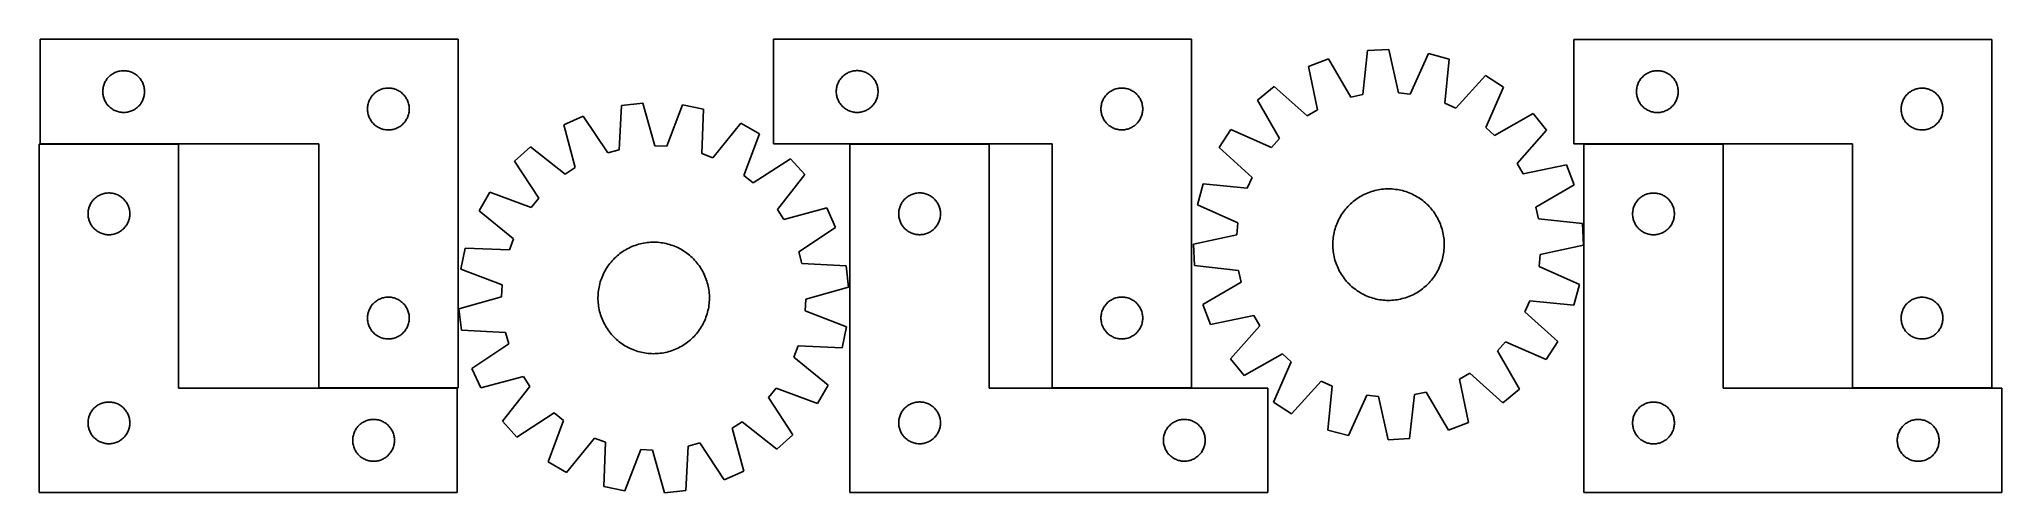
# Model space of a CAD drawing. Header units: millimetres. Extents: x 7 to 1415, y 7 to 332.
import ezdxf

# ---------------------------------------------------------------- set-up
doc = ezdxf.new("R2010")
doc.units = ezdxf.units.MM
doc.layers.add('CUT', color=7, linetype='CONTINUOUS', true_color=0x000000)

msp = doc.modelspace()

# ---------------------------------------------------------------- linework, layer by layer
at = {"layer": 'CUT'}
for p, q in [((307.152765, 331.852607), (7.152765, 331.852607)), ((7.152765, 331.852607), (7.152765, 256.852607)), ((307.152765, 81.852607), (307.152765, 331.852607)), ((833.691583, 331.896308), (533.691583, 331.896308)), ((533.691583, 331.896308), (533.691583, 256.896308)), ((833.691583, 81.896308), (833.691583, 331.896308)), ((975.418874, 324.539784), (960.054383, 323.725545)), ((982.212544, 293.51043), (975.418874, 324.539784)), ((1408.110346, 331.827704), (1108.110346, 331.827704)), ((1108.110346, 331.827704), (1108.110346, 256.827704)), ((1408.110346, 81.827704), (1408.110346, 331.827704)), ((932.142656, 317.775643), (917.781772, 312.253367)), ((917.781772, 312.253367), (924.232642, 281.150939)), ((948.192418, 290.364333), (932.142656, 317.775643)), ((960.054383, 323.725545), (956.578347, 292.15195)), ((1003.803124, 321.573279), (990.740439, 292.619159)), ((1018.667236, 317.599777), (1003.803124, 321.573279)), ((1015.539803, 285.989749), (1018.667236, 317.599777)), ((52.172654, 295.124788), (52.232267, 295.894922)), ((52.232267, 295.894922), (52.331447, 296.660965)), ((52.331447, 296.660965), (52.46993, 297.420888)), ((52.46993, 297.420888), (52.647349, 298.172674)), ((52.647349, 298.172674), (52.863234, 298.914329)), ((52.863234, 298.914329), (53.117013, 299.643888)), ((53.117013, 299.643888), (53.408011, 300.359415)), ((53.408011, 300.359415), (53.735459, 301.059014)), ((53.735459, 301.059014), (54.098486, 301.740828)), ((54.098486, 301.740828), (54.496132, 302.40305)), ((54.496132, 302.40305), (54.92734, 303.043923)), ((54.92734, 303.043923), (55.390968, 303.661749)), ((55.390968, 303.661749), (55.885786, 304.254889)), ((55.885786, 304.254889), (56.410482, 304.821769)), ((56.410482, 304.821769), (56.963665, 305.360887)), ((56.963665, 305.360887), (57.543867, 305.870813)), ((57.543867, 305.870813), (58.149551, 306.350195)), ((58.149551, 306.350195), (58.779109, 306.797762)), ((58.779109, 306.797762), (59.430873, 307.212326)), ((59.430873, 307.212326), (60.103114, 307.592789)), ((60.103114, 307.592789), (60.794049, 307.938141)), ((60.794049, 307.938141), (61.501847, 308.247466)), ((61.501847, 308.247466), (62.224629, 308.519945)), ((62.224629, 308.519945), (62.96048, 308.754855)), ((62.96048, 308.754855), (63.707449, 308.951572)), ((63.707449, 308.951572), (64.463554, 309.109576)), ((64.463554, 309.109576), (65.22679, 309.228447)), ((65.22679, 309.228447), (65.995133, 309.30787)), ((65.995133, 309.30787), (66.766546, 309.347634)), ((66.766546, 309.347634), (67.538984, 309.347634)), ((67.538984, 309.347634), (68.310397, 309.30787)), ((68.310397, 309.30787), (69.07874, 309.228447)), ((69.07874, 309.228447), (69.841976, 309.109576)), ((69.841976, 309.109576), (70.598081, 308.951572)), ((70.598081, 308.951572), (71.34505, 308.754855)), ((71.34505, 308.754855), (72.080901, 308.519945)), ((72.080901, 308.519945), (72.803683, 308.247466)), ((72.803683, 308.247466), (73.511481, 307.938141)), ((73.511481, 307.938141), (74.202416, 307.592789)), ((74.202416, 307.592789), (74.874657, 307.212326)), ((74.874657, 307.212326), (75.526421, 306.797762)), ((75.526421, 306.797762), (76.155979, 306.350195)), ((76.155979, 306.350195), (76.761663, 305.870813)), ((76.761663, 305.870813), (77.341865, 305.360887)), ((77.341865, 305.360887), (77.895048, 304.821769)), ((77.895048, 304.821769), (78.419744, 304.254889)), ((78.419744, 304.254889), (78.914562, 303.661749)), ((78.914562, 303.661749), (79.37819, 303.043923)), ((79.37819, 303.043923), (79.809398, 302.40305)), ((79.809398, 302.40305), (80.207044, 301.740828)), ((80.207044, 301.740828), (80.570071, 301.059014)), ((80.570071, 301.059014), (80.897519, 300.359415)), ((80.897519, 300.359415), (81.188517, 299.643888)), ((81.188517, 299.643888), (81.442296, 298.914329)), ((81.442296, 298.914329), (81.658181, 298.172674)), ((81.658181, 298.172674), (81.8356, 297.420888)), ((81.8356, 297.420888), (81.974083, 296.660965)), ((81.974083, 296.660965), (82.073263, 295.894922)), ((82.073263, 295.894922), (82.132876, 295.124788)), ((251.501847, 295.747466), (252.224629, 296.019945)), ((252.224629, 296.019945), (252.96048, 296.254855)), ((252.96048, 296.254855), (253.707449, 296.451572)), ((253.707449, 296.451572), (254.463554, 296.609576)), ((254.463554, 296.609576), (255.22679, 296.728447)), ((255.22679, 296.728447), (255.995133, 296.80787)), ((255.995133, 296.80787), (256.766546, 296.847634)), ((256.766546, 296.847634), (257.538984, 296.847634)), ((257.538984, 296.847634), (258.310397, 296.80787)), ((258.310397, 296.80787), (259.07874, 296.728447)), ((259.07874, 296.728447), (259.841976, 296.609576)), ((259.841976, 296.609576), (260.598081, 296.451572)), ((260.598081, 296.451572), (261.34505, 296.254855)), ((261.34505, 296.254855), (262.080901, 296.019945)), ((262.080901, 296.019945), (262.803683, 295.747466)), ((578.711472, 295.168489), (578.771085, 295.938623)), ((578.771085, 295.938623), (578.870265, 296.704667)), ((578.870265, 296.704667), (579.008748, 297.464589)), ((579.008748, 297.464589), (579.186167, 298.216375)), ((579.186167, 298.216375), (579.402053, 298.95803)), ((579.402053, 298.95803), (579.655831, 299.687589)), ((579.655831, 299.687589), (579.94683, 300.403116)), ((579.94683, 300.403116), (580.274277, 301.102715)), ((580.274277, 301.102715), (580.637305, 301.784529)), ((580.637305, 301.784529), (581.03495, 302.446751)), ((581.03495, 302.446751), (581.466158, 303.087624)), ((581.466158, 303.087624), (581.929786, 303.70545)), ((581.929786, 303.70545), (582.424604, 304.29859)), ((582.424604, 304.29859), (582.949301, 304.86547)), ((582.949301, 304.86547), (583.502483, 305.404588)), ((583.502483, 305.404588), (584.082686, 305.914515)), ((584.082686, 305.914515), (584.688369, 306.393897)), ((584.688369, 306.393897), (585.317928, 306.841463)), ((585.317928, 306.841463), (585.969691, 307.256027)), ((585.969691, 307.256027), (586.641932, 307.63649)), ((586.641932, 307.63649), (587.332867, 307.981842)), ((587.332867, 307.981842), (588.040665, 308.291167)), ((588.040665, 308.291167), (588.763448, 308.563646)), ((588.763448, 308.563646), (589.499299, 308.798556)), ((589.499299, 308.798556), (590.246267, 308.995274)), ((590.246267, 308.995274), (591.002372, 309.153277)), ((591.002372, 309.153277), (591.765608, 309.272148)), ((591.765608, 309.272148), (592.533951, 309.351571)), ((592.533951, 309.351571), (593.305365, 309.391335)), ((593.305365, 309.391335), (594.077802, 309.391335)), ((594.077802, 309.391335), (594.849215, 309.351571)), ((594.849215, 309.351571), (595.617559, 309.272148)), ((595.617559, 309.272148), (596.380795, 309.153277)), ((596.380795, 309.153277), (597.136899, 308.995274)), ((597.136899, 308.995274), (597.883868, 308.798556)), ((597.883868, 308.798556), (598.619719, 308.563646)), ((598.619719, 308.563646), (599.342502, 308.291167)), ((599.342502, 308.291167), (600.050299, 307.981842)), ((600.050299, 307.981842), (600.741234, 307.63649)), ((600.741234, 307.63649), (601.413475, 307.256027)), ((601.413475, 307.256027), (602.065239, 306.841463)), ((602.065239, 306.841463), (602.694798, 306.393897)), ((602.694798, 306.393897), (603.300481, 305.914515)), ((603.300481, 305.914515), (603.880683, 305.404588)), ((603.880683, 305.404588), (604.433866, 304.86547)), ((604.433866, 304.86547), (604.958562, 304.29859)), ((604.958562, 304.29859), (605.45338, 303.70545)), ((605.45338, 303.70545), (605.917008, 303.087624)), ((605.917008, 303.087624), (606.348217, 302.446751)), ((606.348217, 302.446751), (606.745862, 301.784529)), ((606.745862, 301.784529), (607.10889, 301.102715)), ((607.10889, 301.102715), (607.436337, 300.403116)), ((607.436337, 300.403116), (607.727336, 299.687589)), ((607.727336, 299.687589), (607.981114, 298.95803)), ((607.981114, 298.95803), (608.196999, 298.216375)), ((608.196999, 298.216375), (608.374419, 297.464589)), ((608.374419, 297.464589), (608.512902, 296.704667)), ((608.512902, 296.704667), (608.612081, 295.938623)), ((608.612081, 295.938623), (608.671695, 295.168489)), ((778.040665, 295.791167), (778.763448, 296.063646)), ((778.763448, 296.063646), (779.499299, 296.298556)), ((779.499299, 296.298556), (780.246267, 296.495274)), ((780.246267, 296.495274), (781.002372, 296.653277)), ((781.002372, 296.653277), (781.765608, 296.772148)), ((781.765608, 296.772148), (782.533951, 296.851571)), ((782.533951, 296.851571), (783.305365, 296.891335)), ((783.305365, 296.891335), (784.077802, 296.891335)), ((784.077802, 296.891335), (784.849215, 296.851571)), ((784.849215, 296.851571), (785.617559, 296.772148)), ((785.617559, 296.772148), (786.380795, 296.653277)), ((786.380795, 296.653277), (787.136899, 296.495274)), ((787.136899, 296.495274), (787.883868, 296.298556)), ((787.883868, 296.298556), (788.619719, 296.063646)), ((788.619719, 296.063646), (789.342502, 295.791167)), ((893.074763, 297.969476), (881.123227, 288.279723)), ((916.809554, 276.859421), (893.074763, 297.969476)), ((1044.745562, 306.007248), (1023.374896, 282.506835)), ((1057.654293, 297.63496), (1044.745562, 306.007248)), ((1044.911891, 268.538466), (1057.654293, 297.63496)), ((1153.130234, 295.099886), (1153.189847, 295.870019)), ((1153.189847, 295.870019), (1153.289027, 296.636063)), ((1153.289027, 296.636063), (1153.42751, 297.395985)), ((1153.42751, 297.395985), (1153.60493, 298.147771)), ((1153.60493, 298.147771), (1153.820815, 298.889427)), ((1153.820815, 298.889427), (1154.074593, 299.618986)), ((1154.074593, 299.618986), (1154.365592, 300.334513)), ((1154.365592, 300.334513), (1154.693039, 301.034111)), ((1154.693039, 301.034111), (1155.056067, 301.715925)), ((1155.056067, 301.715925), (1155.453712, 302.378147)), ((1155.453712, 302.378147), (1155.88492, 303.019021)), ((1155.88492, 303.019021), (1156.348548, 303.636847)), ((1156.348548, 303.636847), (1156.843367, 304.229986)), ((1156.843367, 304.229986), (1157.368063, 304.796867)), ((1157.368063, 304.796867), (1157.921245, 305.335985)), ((1157.921245, 305.335985), (1158.501448, 305.845911)), ((1158.501448, 305.845911), (1159.107131, 306.325293)), ((1159.107131, 306.325293), (1159.73669, 306.77286)), ((1159.73669, 306.77286), (1160.388454, 307.187424)), ((1160.388454, 307.187424), (1161.060694, 307.567886)), ((1161.060694, 307.567886), (1161.75163, 307.913238)), ((1161.75163, 307.913238), (1162.459427, 308.222564)), ((1162.459427, 308.222564), (1163.18221, 308.495043)), ((1163.18221, 308.495043), (1163.918061, 308.729952)), ((1163.918061, 308.729952), (1164.665029, 308.92667)), ((1164.665029, 308.92667), (1165.421134, 309.084674)), ((1165.421134, 309.084674), (1166.18437, 309.203544)), ((1166.18437, 309.203544), (1166.952714, 309.282967)), ((1166.952714, 309.282967), (1167.724127, 309.322731)), ((1167.724127, 309.322731), (1168.496564, 309.322731)), ((1168.496564, 309.322731), (1169.267977, 309.282967)), ((1169.267977, 309.282967), (1170.036321, 309.203544)), ((1170.036321, 309.203544), (1170.799557, 309.084674)), ((1170.799557, 309.084674), (1171.555662, 308.92667)), ((1171.555662, 308.92667), (1172.30263, 308.729952)), ((1172.30263, 308.729952), (1173.038481, 308.495043)), ((1173.038481, 308.495043), (1173.761264, 308.222564)), ((1173.761264, 308.222564), (1174.469061, 307.913238)), ((1174.469061, 307.913238), (1175.159997, 307.567886)), ((1175.159997, 307.567886), (1175.832238, 307.187424)), ((1175.832238, 307.187424), (1176.484001, 306.77286)), ((1176.484001, 306.77286), (1177.11356, 306.325293)), ((1177.11356, 306.325293), (1177.719243, 305.845911)), ((1177.719243, 305.845911), (1178.299446, 305.335985)), ((1178.299446, 305.335985), (1178.852628, 304.796867)), ((1178.852628, 304.796867), (1179.377325, 304.229986)), ((1179.377325, 304.229986), (1179.872143, 303.636847)), ((1179.872143, 303.636847), (1180.335771, 303.019021)), ((1180.335771, 303.019021), (1180.766979, 302.378147)), ((1180.766979, 302.378147), (1181.164624, 301.715925)), ((1181.164624, 301.715925), (1181.527652, 301.034111)), ((1181.527652, 301.034111), (1181.855099, 300.334513)), ((1181.855099, 300.334513), (1182.146098, 299.618986)), ((1182.146098, 299.618986), (1182.399876, 298.889427)), ((1182.399876, 298.889427), (1182.615761, 298.147771)), ((1182.615761, 298.147771), (1182.793181, 297.395985)), ((1182.793181, 297.395985), (1182.931664, 296.636063)), ((1182.931664, 296.636063), (1183.030844, 295.870019)), ((1183.030844, 295.870019), (1183.090457, 295.099886)), ((1352.459427, 295.722564), (1353.18221, 295.995043)), ((1353.18221, 295.995043), (1353.918061, 296.229952)), ((1353.918061, 296.229952), (1354.665029, 296.42667)), ((1354.665029, 296.42667), (1355.421134, 296.584674)), ((1355.421134, 296.584674), (1356.18437, 296.703544)), ((1356.18437, 296.703544), (1356.952714, 296.782967)), ((1356.952714, 296.782967), (1357.724127, 296.822731)), ((1357.724127, 296.822731), (1358.496564, 296.822731)), ((1358.496564, 296.822731), (1359.267977, 296.782967)), ((1359.267977, 296.782967), (1360.036321, 296.703544)), ((1360.036321, 296.703544), (1360.799557, 296.584674)), ((1360.799557, 296.584674), (1361.555662, 296.42667)), ((1361.555662, 296.42667), (1362.30263, 296.229952)), ((1362.30263, 296.229952), (1363.038481, 295.995043)), ((1363.038481, 295.995043), (1363.761264, 295.722564)), ((52.152765, 294.352607), (52.172654, 295.124788)), ((52.172654, 293.580425), (52.152765, 294.352607)), ((52.232267, 292.810292), (52.172654, 293.580425)), ((52.331447, 292.044248), (52.232267, 292.810292)), ((52.46993, 291.284326), (52.331447, 292.044248)), ((52.647349, 290.53254), (52.46993, 291.284326)), ((52.863234, 289.790884), (52.647349, 290.53254)), ((53.117013, 289.061325), (52.863234, 289.790884)), ((53.408011, 288.345798), (53.117013, 289.061325)), ((53.735459, 287.6462), (53.408011, 288.345798)), ((54.098486, 286.964386), (53.735459, 287.6462)), ((54.496132, 286.302164), (54.098486, 286.964386)), ((54.92734, 285.66129), (54.496132, 286.302164)), ((55.390968, 285.043465), (54.92734, 285.66129)), ((55.885786, 284.450325), (55.390968, 285.043465)), ((56.410482, 283.883444), (55.885786, 284.450325)), ((56.963665, 283.344326), (56.410482, 283.883444)), ((57.543867, 282.8344), (56.963665, 283.344326)), ((58.149551, 282.355018), (57.543867, 282.8344)), ((58.779109, 281.907452), (58.149551, 282.355018)), ((59.430873, 281.492887), (58.779109, 281.907452)), ((75.526421, 281.907452), (74.874657, 281.492887)), ((76.155979, 282.355018), (75.526421, 281.907452)), ((76.761663, 282.8344), (76.155979, 282.355018)), ((77.341865, 283.344326), (76.761663, 282.8344)), ((77.895048, 283.883444), (77.341865, 283.344326)), ((78.419744, 284.450325), (77.895048, 283.883444)), ((78.914562, 285.043465), (78.419744, 284.450325)), ((79.37819, 285.66129), (78.914562, 285.043465)), ((79.809398, 286.302164), (79.37819, 285.66129)), ((80.207044, 286.964386), (79.809398, 286.302164)), ((80.570071, 287.6462), (80.207044, 286.964386)), ((80.897519, 288.345798), (80.570071, 287.6462)), ((81.188517, 289.061325), (80.897519, 288.345798)), ((81.442296, 289.790884), (81.188517, 289.061325)), ((81.658181, 290.53254), (81.442296, 289.790884)), ((81.8356, 291.284326), (81.658181, 290.53254)), ((81.974083, 292.044248), (81.8356, 291.284326)), ((82.073263, 292.810292), (81.974083, 292.044248)), ((82.132876, 293.580425), (82.073263, 292.810292)), ((82.132876, 295.124788), (82.152765, 294.352607)), ((82.152765, 294.352607), (82.132876, 293.580425)), ((242.152765, 281.852607), (242.172654, 282.624788)), ((242.172654, 281.080425), (242.152765, 281.852607)), ((242.172654, 282.624788), (242.232267, 283.394922)), ((242.232267, 283.394922), (242.331447, 284.160965)), ((242.331447, 284.160965), (242.46993, 284.920888)), ((242.46993, 284.920888), (242.647349, 285.672674)), ((242.647349, 285.672674), (242.863234, 286.414329)), ((242.863234, 286.414329), (243.117013, 287.143888)), ((243.117013, 287.143888), (243.408011, 287.859415)), ((243.408011, 287.859415), (243.735459, 288.559014)), ((243.735459, 288.559014), (244.098486, 289.240828)), ((244.098486, 289.240828), (244.496132, 289.90305)), ((244.496132, 289.90305), (244.92734, 290.543923)), ((244.92734, 290.543923), (245.390968, 291.161749)), ((245.390968, 291.161749), (245.885786, 291.754889)), ((245.885786, 291.754889), (246.410482, 292.321769)), ((246.410482, 292.321769), (246.963665, 292.860887)), ((246.963665, 292.860887), (247.543867, 293.370813)), ((247.543867, 293.370813), (248.149551, 293.850195)), ((248.149551, 293.850195), (248.779109, 294.297762)), ((248.779109, 294.297762), (249.430873, 294.712326)), ((249.430873, 294.712326), (250.103114, 295.092789)), ((250.103114, 295.092789), (250.794049, 295.438141)), ((250.794049, 295.438141), (251.501847, 295.747466)), ((262.803683, 295.747466), (263.511481, 295.438141)), ((263.511481, 295.438141), (264.202416, 295.092789)), ((264.202416, 295.092789), (264.874657, 294.712326)), ((264.874657, 294.712326), (265.526421, 294.297762)), ((265.526421, 294.297762), (266.155979, 293.850195)), ((266.155979, 293.850195), (266.761663, 293.370813)), ((266.761663, 293.370813), (267.341865, 292.860887)), ((267.341865, 292.860887), (267.895048, 292.321769)), ((267.895048, 292.321769), (268.419744, 291.754889)), ((268.419744, 291.754889), (268.914562, 291.161749)), ((268.914562, 291.161749), (269.37819, 290.543923)), ((269.37819, 290.543923), (269.809398, 289.90305)), ((269.809398, 289.90305), (270.207044, 289.240828)), ((270.207044, 289.240828), (270.570071, 288.559014)), ((270.570071, 288.559014), (270.897519, 287.859415)), ((270.897519, 287.859415), (271.188517, 287.143888)), ((271.188517, 287.143888), (271.442296, 286.414329)), ((271.442296, 286.414329), (271.658181, 285.672674)), ((271.658181, 285.672674), (271.8356, 284.920888)), ((271.8356, 284.920888), (271.974083, 284.160965)), ((271.974083, 284.160965), (272.073263, 283.394922)), ((272.073263, 283.394922), (272.132876, 282.624788)), ((272.132876, 282.624788), (272.152765, 281.852607)), ((272.152765, 281.852607), (272.132876, 281.080425)), ((424.549735, 284.379278), (422.900404, 252.657764)), ((439.841693, 286.078267), (424.549735, 284.379278)), ((448.413588, 255.492365), (439.841693, 286.078267)), ((468.349785, 284.753683), (456.978691, 255.094401)), ((483.418317, 281.644042), (468.349785, 284.753683)), ((578.691583, 294.396308), (578.711472, 295.168489)), ((578.711472, 293.624127), (578.691583, 294.396308)), ((578.771085, 292.853993), (578.711472, 293.624127)), ((578.870265, 292.087949), (578.771085, 292.853993)), ((579.008748, 291.328027), (578.870265, 292.087949)), ((579.186167, 290.576241), (579.008748, 291.328027)), ((579.402053, 289.834585), (579.186167, 290.576241)), ((579.655831, 289.105027), (579.402053, 289.834585)), ((579.94683, 288.389499), (579.655831, 289.105027)), ((580.274277, 287.689901), (579.94683, 288.389499)), ((580.637305, 287.008087), (580.274277, 287.689901)), ((581.03495, 286.345865), (580.637305, 287.008087)), ((581.466158, 285.704991), (581.03495, 286.345865)), ((581.929786, 285.087166), (581.466158, 285.704991)), ((582.424604, 284.494026), (581.929786, 285.087166)), ((582.949301, 283.927146), (582.424604, 284.494026)), ((583.502483, 283.388027), (582.949301, 283.927146)), ((584.082686, 282.878101), (583.502483, 283.388027)), ((584.688369, 282.398719), (584.082686, 282.878101)), ((585.317928, 281.951153), (584.688369, 282.398719)), ((585.969691, 281.536588), (585.317928, 281.951153)), ((602.065239, 281.951153), (601.413475, 281.536588)), ((602.694798, 282.398719), (602.065239, 281.951153)), ((603.300481, 282.878101), (602.694798, 282.398719)), ((603.880683, 283.388027), (603.300481, 282.878101)), ((604.433866, 283.927146), (603.880683, 283.388027)), ((604.958562, 284.494026), (604.433866, 283.927146)), ((605.45338, 285.087166), (604.958562, 284.494026)), ((605.917008, 285.704991), (605.45338, 285.087166)), ((606.348217, 286.345865), (605.917008, 285.704991)), ((606.745862, 287.008087), (606.348217, 286.345865)), ((607.10889, 287.689901), (606.745862, 287.008087)), ((607.436337, 288.389499), (607.10889, 287.689901)), ((607.727336, 289.105027), (607.436337, 288.389499)), ((607.981114, 289.834585), (607.727336, 289.105027)), ((608.196999, 290.576241), (607.981114, 289.834585)), ((608.374419, 291.328027), (608.196999, 290.576241)), ((608.512902, 292.087949), (608.374419, 291.328027)), ((608.612081, 292.853993), (608.512902, 292.087949)), ((608.671695, 293.624127), (608.612081, 292.853993)), ((608.671695, 295.168489), (608.691583, 294.396308)), ((608.691583, 294.396308), (608.671695, 293.624127)), ((768.691583, 281.896308), (768.711472, 282.668489)), ((768.711472, 281.124127), (768.691583, 281.896308)), ((768.711472, 282.668489), (768.771085, 283.438623)), ((768.771085, 283.438623), (768.870265, 284.204667)), ((768.870265, 284.204667), (769.008748, 284.964589)), ((769.008748, 284.964589), (769.186167, 285.716375)), ((769.186167, 285.716375), (769.402053, 286.45803)), ((769.402053, 286.45803), (769.655831, 287.187589)), ((769.655831, 287.187589), (769.94683, 287.903116)), ((769.94683, 287.903116), (770.274277, 288.602715)), ((770.274277, 288.602715), (770.637305, 289.284529)), ((770.637305, 289.284529), (771.03495, 289.946751)), ((771.03495, 289.946751), (771.466158, 290.587624)), ((771.466158, 290.587624), (771.929786, 291.20545)), ((771.929786, 291.20545), (772.424604, 291.79859)), ((772.424604, 291.79859), (772.949301, 292.36547)), ((772.949301, 292.36547), (773.502483, 292.904588)), ((773.502483, 292.904588), (774.082686, 293.414515)), ((774.082686, 293.414515), (774.688369, 293.893897)), ((774.688369, 293.893897), (775.317928, 294.341463)), ((775.317928, 294.341463), (775.969691, 294.756027)), ((775.969691, 294.756027), (776.641932, 295.13649)), ((776.641932, 295.13649), (777.332867, 295.481842)), ((777.332867, 295.481842), (778.040665, 295.791167)), ((789.342502, 295.791167), (790.050299, 295.481842)), ((790.050299, 295.481842), (790.741234, 295.13649)), ((790.741234, 295.13649), (791.413475, 294.756027)), ((791.413475, 294.756027), (792.065239, 294.341463)), ((792.065239, 294.341463), (792.694798, 293.893897)), ((792.694798, 293.893897), (793.300481, 293.414515)), ((793.300481, 293.414515), (793.880683, 292.904588)), ((793.880683, 292.904588), (794.433866, 292.36547)), ((794.433866, 292.36547), (794.958562, 291.79859)), ((794.958562, 291.79859), (795.45338, 291.20545)), ((795.45338, 291.20545), (795.917008, 290.587624)), ((795.917008, 290.587624), (796.348217, 289.946751)), ((796.348217, 289.946751), (796.745862, 289.284529)), ((796.745862, 289.284529), (797.10889, 288.602715)), ((797.10889, 288.602715), (797.436337, 287.903116)), ((797.436337, 287.903116), (797.727336, 287.187589)), ((797.727336, 287.187589), (797.981114, 286.45803)), ((797.981114, 286.45803), (798.196999, 285.716375)), ((798.196999, 285.716375), (798.374419, 284.964589)), ((798.374419, 284.964589), (798.512902, 284.204667)), ((798.512902, 284.204667), (798.612081, 283.438623)), ((798.612081, 283.438623), (798.671695, 282.668489)), ((798.671695, 282.668489), (798.691583, 281.896308)), ((798.691583, 281.896308), (798.671695, 281.124127)), ((881.123227, 288.279723), (896.869548, 260.692985)), ((956.578347, 292.15195), (948.192418, 290.364333)), ((990.740439, 292.619159), (982.212544, 293.51043)), ((1023.374896, 282.506835), (1015.539803, 285.989749)), ((1153.110346, 294.327704), (1153.130234, 295.099886)), ((1153.130234, 293.555523), (1153.110346, 294.327704)), ((1153.189847, 292.785389), (1153.130234, 293.555523)), ((1153.289027, 292.019346), (1153.189847, 292.785389)), ((1153.42751, 291.259423), (1153.289027, 292.019346)), ((1153.60493, 290.507638), (1153.42751, 291.259423)), ((1153.820815, 289.765982), (1153.60493, 290.507638)), ((1154.074593, 289.036423), (1153.820815, 289.765982)), ((1154.365592, 288.320896), (1154.074593, 289.036423)), ((1154.693039, 287.621297), (1154.365592, 288.320896)), ((1155.056067, 286.939483), (1154.693039, 287.621297)), ((1155.453712, 286.277261), (1155.056067, 286.939483)), ((1155.88492, 285.636388), (1155.453712, 286.277261)), ((1156.348548, 285.018562), (1155.88492, 285.636388)), ((1156.843367, 284.425423), (1156.348548, 285.018562)), ((1157.368063, 283.858542), (1156.843367, 284.425423)), ((1157.921245, 283.319424), (1157.368063, 283.858542)), ((1158.501448, 282.809498), (1157.921245, 283.319424)), ((1159.107131, 282.330116), (1158.501448, 282.809498)), ((1159.73669, 281.882549), (1159.107131, 282.330116)), ((1160.388454, 281.467985), (1159.73669, 281.882549)), ((1176.484001, 281.882549), (1175.832238, 281.467985)), ((1177.11356, 282.330116), (1176.484001, 281.882549)), ((1177.719243, 282.809498), (1177.11356, 282.330116)), ((1178.299446, 283.319424), (1177.719243, 282.809498)), ((1178.852628, 283.858542), (1178.299446, 283.319424)), ((1179.377325, 284.425423), (1178.852628, 283.858542)), ((1179.872143, 285.018562), (1179.377325, 284.425423)), ((1180.335771, 285.636388), (1179.872143, 285.018562)), ((1180.766979, 286.277261), (1180.335771, 285.636388)), ((1181.164624, 286.939483), (1180.766979, 286.277261)), ((1181.527652, 287.621297), (1181.164624, 286.939483)), ((1181.855099, 288.320896), (1181.527652, 287.621297)), ((1182.146098, 289.036423), (1181.855099, 288.320896)), ((1182.399876, 289.765982), (1182.146098, 289.036423)), ((1182.615761, 290.507638), (1182.399876, 289.765982)), ((1182.793181, 291.259423), (1182.615761, 290.507638)), ((1182.931664, 292.019346), (1182.793181, 291.259423)), ((1183.030844, 292.785389), (1182.931664, 292.019346)), ((1183.090457, 293.555523), (1183.030844, 292.785389)), ((1183.090457, 295.099886), (1183.110346, 294.327704)), ((1183.110346, 294.327704), (1183.090457, 293.555523)), ((1343.110346, 281.827704), (1343.130234, 282.599886)), ((1343.130234, 281.055523), (1343.110346, 281.827704)), ((1343.130234, 282.599886), (1343.189847, 283.370019)), ((1343.189847, 283.370019), (1343.289027, 284.136063)), ((1343.289027, 284.136063), (1343.42751, 284.895985)), ((1343.42751, 284.895985), (1343.60493, 285.647771)), ((1343.60493, 285.647771), (1343.820815, 286.389427)), ((1343.820815, 286.389427), (1344.074593, 287.118986)), ((1344.074593, 287.118986), (1344.365592, 287.834513)), ((1344.365592, 287.834513), (1344.693039, 288.534111)), ((1344.693039, 288.534111), (1345.056067, 289.215925)), ((1345.056067, 289.215925), (1345.453712, 289.878147)), ((1345.453712, 289.878147), (1345.88492, 290.519021)), ((1345.88492, 290.519021), (1346.348548, 291.136847)), ((1346.348548, 291.136847), (1346.843367, 291.729986)), ((1346.843367, 291.729986), (1347.368063, 292.296867)), ((1347.368063, 292.296867), (1347.921245, 292.835985)), ((1347.921245, 292.835985), (1348.501448, 293.345911)), ((1348.501448, 293.345911), (1349.107131, 293.825293)), ((1349.107131, 293.825293), (1349.73669, 294.27286)), ((1349.73669, 294.27286), (1350.388454, 294.687424)), ((1350.388454, 294.687424), (1351.060694, 295.067886)), ((1351.060694, 295.067886), (1351.75163, 295.413238)), ((1351.75163, 295.413238), (1352.459427, 295.722564)), ((1363.761264, 295.722564), (1364.469061, 295.413238)), ((1364.469061, 295.413238), (1365.159997, 295.067886)), ((1365.159997, 295.067886), (1365.832238, 294.687424)), ((1365.832238, 294.687424), (1366.484001, 294.27286)), ((1366.484001, 294.27286), (1367.11356, 293.825293)), ((1367.11356, 293.825293), (1367.719243, 293.345911)), ((1367.719243, 293.345911), (1368.299446, 292.835985)), ((1368.299446, 292.835985), (1368.852628, 292.296867)), ((1368.852628, 292.296867), (1369.377325, 291.729986)), ((1369.377325, 291.729986), (1369.872143, 291.136847)), ((1369.872143, 291.136847), (1370.335771, 290.519021)), ((1370.335771, 290.519021), (1370.766979, 289.878147)), ((1370.766979, 289.878147), (1371.164624, 289.215925)), ((1371.164624, 289.215925), (1371.527652, 288.534111)), ((1371.527652, 288.534111), (1371.855099, 287.834513)), ((1371.855099, 287.834513), (1372.146098, 287.118986)), ((1372.146098, 287.118986), (1372.399876, 286.389427)), ((1372.399876, 286.389427), (1372.615761, 285.647771)), ((1372.615761, 285.647771), (1372.793181, 284.895985)), ((1372.793181, 284.895985), (1372.931664, 284.136063)), ((1372.931664, 284.136063), (1373.030844, 283.370019)), ((1373.030844, 283.370019), (1373.090457, 282.599886)), ((1373.090457, 282.599886), (1373.110346, 281.827704)), ((1373.110346, 281.827704), (1373.090457, 281.055523)), ((60.103114, 281.112425), (59.430873, 281.492887)), ((60.794049, 280.767073), (60.103114, 281.112425)), ((61.501847, 280.457747), (60.794049, 280.767073)), ((62.224629, 280.185268), (61.501847, 280.457747)), ((62.96048, 279.950359), (62.224629, 280.185268)), ((63.707449, 279.753641), (62.96048, 279.950359)), ((64.463554, 279.595637), (63.707449, 279.753641)), ((65.22679, 279.476767), (64.463554, 279.595637)), ((65.995133, 279.397344), (65.22679, 279.476767)), ((66.766546, 279.35758), (65.995133, 279.397344)), ((67.538984, 279.35758), (66.766546, 279.35758)), ((68.310397, 279.397344), (67.538984, 279.35758)), ((69.07874, 279.476767), (68.310397, 279.397344)), ((69.841976, 279.595637), (69.07874, 279.476767)), ((70.598081, 279.753641), (69.841976, 279.595637)), ((71.34505, 279.950359), (70.598081, 279.753641)), ((72.080901, 280.185268), (71.34505, 279.950359)), ((72.803683, 280.457747), (72.080901, 280.185268)), ((73.511481, 280.767073), (72.803683, 280.457747)), ((74.202416, 281.112425), (73.511481, 280.767073)), ((74.874657, 281.492887), (74.202416, 281.112425)), ((242.232267, 280.310292), (242.172654, 281.080425)), ((242.331447, 279.544248), (242.232267, 280.310292)), ((242.46993, 278.784326), (242.331447, 279.544248)), ((242.647349, 278.03254), (242.46993, 278.784326)), ((242.863234, 277.290884), (242.647349, 278.03254)), ((243.117013, 276.561325), (242.863234, 277.290884)), ((243.408011, 275.845798), (243.117013, 276.561325)), ((243.735459, 275.1462), (243.408011, 275.845798)), ((244.098486, 274.464386), (243.735459, 275.1462)), ((244.496132, 273.802164), (244.098486, 274.464386)), ((244.92734, 273.16129), (244.496132, 273.802164)), ((245.390968, 272.543465), (244.92734, 273.16129)), ((245.885786, 271.950325), (245.390968, 272.543465)), ((246.410482, 271.383444), (245.885786, 271.950325)), ((246.963665, 270.844326), (246.410482, 271.383444)), ((247.543867, 270.3344), (246.963665, 270.844326)), ((248.149551, 269.855018), (247.543867, 270.3344)), ((248.779109, 269.407452), (248.149551, 269.855018)), ((249.430873, 268.992887), (248.779109, 269.407452)), ((250.103114, 268.612425), (249.430873, 268.992887)), ((250.794049, 268.267073), (250.103114, 268.612425)), ((251.501847, 267.957747), (250.794049, 268.267073)), ((252.224629, 267.685268), (251.501847, 267.957747)), ((252.96048, 267.450359), (252.224629, 267.685268)), ((262.080901, 267.685268), (261.34505, 267.450359)), ((262.803683, 267.957747), (262.080901, 267.685268)), ((263.511481, 268.267073), (262.803683, 267.957747)), ((264.202416, 268.612425), (263.511481, 268.267073)), ((264.874657, 268.992887), (264.202416, 268.612425)), ((265.526421, 269.407452), (264.874657, 268.992887)), ((266.155979, 269.855018), (265.526421, 269.407452)), ((266.761663, 270.3344), (266.155979, 269.855018)), ((267.341865, 270.844326), (266.761663, 270.3344)), ((267.895048, 271.383444), (267.341865, 270.844326)), ((268.419744, 271.950325), (267.895048, 271.383444)), ((268.914562, 272.543465), (268.419744, 271.950325)), ((269.37819, 273.16129), (268.914562, 272.543465)), ((269.809398, 273.802164), (269.37819, 273.16129)), ((270.207044, 274.464386), (269.809398, 273.802164)), ((270.570071, 275.1462), (270.207044, 274.464386)), ((270.897519, 275.845798), (270.570071, 275.1462)), ((271.188517, 276.561325), (270.897519, 275.845798)), ((271.442296, 277.290884), (271.188517, 276.561325)), ((271.658181, 278.03254), (271.442296, 277.290884)), ((271.8356, 278.784326), (271.658181, 278.03254)), ((271.974083, 279.544248), (271.8356, 278.784326)), ((272.073263, 280.310292), (271.974083, 279.544248)), ((272.132876, 281.080425), (272.073263, 280.310292)), ((397.027609, 276.829548), (383.009109, 270.488239)), ((383.009109, 270.488239), (391.242989, 239.809615)), ((414.631529, 250.389488), (397.027609, 276.829548)), ((482.119111, 249.906259), (483.418317, 281.644042)), ((510.121805, 271.574802), (490.14203, 246.881011)), ((523.491899, 263.960925), (510.121805, 271.574802)), ((586.641932, 281.156126), (585.969691, 281.536588)), ((587.332867, 280.810774), (586.641932, 281.156126)), ((588.040665, 280.501448), (587.332867, 280.810774)), ((588.763448, 280.228969), (588.040665, 280.501448)), ((589.499299, 279.99406), (588.763448, 280.228969)), ((590.246267, 279.797342), (589.499299, 279.99406)), ((591.002372, 279.639339), (590.246267, 279.797342)), ((591.765608, 279.520468), (591.002372, 279.639339)), ((592.533951, 279.441045), (591.765608, 279.520468)), ((593.305365, 279.401281), (592.533951, 279.441045)), ((594.077802, 279.401281), (593.305365, 279.401281)), ((594.849215, 279.441045), (594.077802, 279.401281)), ((595.617559, 279.520468), (594.849215, 279.441045)), ((596.380795, 279.639339), (595.617559, 279.520468)), ((597.136899, 279.797342), (596.380795, 279.639339)), ((597.883868, 279.99406), (597.136899, 279.797342)), ((598.619719, 280.228969), (597.883868, 279.99406)), ((599.342502, 280.501448), (598.619719, 280.228969)), ((600.050299, 280.810774), (599.342502, 280.501448)), ((600.741234, 281.156126), (600.050299, 280.810774)), ((601.413475, 281.536588), (600.741234, 281.156126)), ((768.771085, 280.353993), (768.711472, 281.124127)), ((768.870265, 279.587949), (768.771085, 280.353993)), ((769.008748, 278.828027), (768.870265, 279.587949)), ((769.186167, 278.076241), (769.008748, 278.828027)), ((769.402053, 277.334585), (769.186167, 278.076241)), ((769.655831, 276.605027), (769.402053, 277.334585)), ((769.94683, 275.889499), (769.655831, 276.605027)), ((770.274277, 275.189901), (769.94683, 275.889499)), ((770.637305, 274.508087), (770.274277, 275.189901)), ((771.03495, 273.845865), (770.637305, 274.508087)), ((771.466158, 273.204991), (771.03495, 273.845865)), ((771.929786, 272.587166), (771.466158, 273.204991)), ((772.424604, 271.994026), (771.929786, 272.587166)), ((772.949301, 271.427146), (772.424604, 271.994026)), ((773.502483, 270.888027), (772.949301, 271.427146)), ((774.082686, 270.378101), (773.502483, 270.888027)), ((774.688369, 269.898719), (774.082686, 270.378101)), ((775.317928, 269.451153), (774.688369, 269.898719)), ((775.969691, 269.036588), (775.317928, 269.451153)), ((776.641932, 268.656126), (775.969691, 269.036588)), ((777.332867, 268.310774), (776.641932, 268.656126)), ((778.040665, 268.001448), (777.332867, 268.310774)), ((778.763448, 267.728969), (778.040665, 268.001448)), ((779.499299, 267.49406), (778.763448, 267.728969)), ((788.619719, 267.728969), (787.883868, 267.49406)), ((789.342502, 268.001448), (788.619719, 267.728969)), ((790.050299, 268.310774), (789.342502, 268.001448)), ((790.741234, 268.656126), (790.050299, 268.310774)), ((791.413475, 269.036588), (790.741234, 268.656126)), ((792.065239, 269.451153), (791.413475, 269.036588)), ((792.694798, 269.898719), (792.065239, 269.451153)), ((793.300481, 270.378101), (792.694798, 269.898719)), ((793.880683, 270.888027), (793.300481, 270.378101)), ((794.433866, 271.427146), (793.880683, 270.888027)), ((794.958562, 271.994026), (794.433866, 271.427146)), ((795.45338, 272.587166), (794.958562, 271.994026)), ((795.917008, 273.204991), (795.45338, 272.587166)), ((796.348217, 273.845865), (795.917008, 273.204991)), ((796.745862, 274.508087), (796.348217, 273.845865)), ((797.10889, 275.189901), (796.745862, 274.508087)), ((797.436337, 275.889499), (797.10889, 275.189901)), ((797.727336, 276.605027), (797.436337, 275.889499)), ((797.981114, 277.334585), (797.727336, 276.605027)), ((798.196999, 278.076241), (797.981114, 277.334585)), ((798.374419, 278.828027), (798.196999, 278.076241)), ((798.512902, 279.587949), (798.374419, 278.828027)), ((798.612081, 280.353993), (798.512902, 279.587949)), ((798.671695, 281.124127), (798.612081, 280.353993)), ((924.232642, 281.150939), (916.809554, 276.859421)), ((1051.287228, 262.804842), (1044.911891, 268.538466)), ((1078.873966, 278.551163), (1051.287228, 262.804842)), ((1088.56372, 266.599627), (1078.873966, 278.551163)), ((1161.060694, 281.087522), (1160.388454, 281.467985)), ((1161.75163, 280.74217), (1161.060694, 281.087522)), ((1162.459427, 280.432845), (1161.75163, 280.74217)), ((1163.18221, 280.160366), (1162.459427, 280.432845)), ((1163.918061, 279.925456), (1163.18221, 280.160366)), ((1164.665029, 279.728739), (1163.918061, 279.925456)), ((1165.421134, 279.570735), (1164.665029, 279.728739)), ((1166.18437, 279.451864), (1165.421134, 279.570735)), ((1166.952714, 279.372441), (1166.18437, 279.451864)), ((1167.724127, 279.332677), (1166.952714, 279.372441)), ((1168.496564, 279.332677), (1167.724127, 279.332677)), ((1169.267977, 279.372441), (1168.496564, 279.332677)), ((1170.036321, 279.451864), (1169.267977, 279.372441)), ((1170.799557, 279.570735), (1170.036321, 279.451864)), ((1171.555662, 279.728739), (1170.799557, 279.570735)), ((1172.30263, 279.925456), (1171.555662, 279.728739)), ((1173.038481, 280.160366), (1172.30263, 279.925456)), ((1173.761264, 280.432845), (1173.038481, 280.160366)), ((1174.469061, 280.74217), (1173.761264, 280.432845)), ((1175.159997, 281.087522), (1174.469061, 280.74217)), ((1175.832238, 281.467985), (1175.159997, 281.087522)), ((1343.189847, 280.285389), (1343.130234, 281.055523)), ((1343.289027, 279.519346), (1343.189847, 280.285389)), ((1343.42751, 278.759423), (1343.289027, 279.519346)), ((1343.60493, 278.007638), (1343.42751, 278.759423)), ((1343.820815, 277.265982), (1343.60493, 278.007638)), ((1344.074593, 276.536423), (1343.820815, 277.265982)), ((1344.365592, 275.820896), (1344.074593, 276.536423)), ((1344.693039, 275.121297), (1344.365592, 275.820896)), ((1345.056067, 274.439483), (1344.693039, 275.121297)), ((1345.453712, 273.777261), (1345.056067, 274.439483)), ((1345.88492, 273.136388), (1345.453712, 273.777261)), ((1346.348548, 272.518562), (1345.88492, 273.136388)), ((1346.843367, 271.925423), (1346.348548, 272.518562)), ((1347.368063, 271.358542), (1346.843367, 271.925423)), ((1347.921245, 270.819424), (1347.368063, 271.358542)), ((1348.501448, 270.309498), (1347.921245, 270.819424)), ((1349.107131, 269.830116), (1348.501448, 270.309498)), ((1349.73669, 269.382549), (1349.107131, 269.830116)), ((1350.388454, 268.967985), (1349.73669, 269.382549)), ((1351.060694, 268.587522), (1350.388454, 268.967985)), ((1351.75163, 268.24217), (1351.060694, 268.587522)), ((1352.459427, 267.932845), (1351.75163, 268.24217)), ((1353.18221, 267.660366), (1352.459427, 267.932845)), ((1363.761264, 267.932845), (1363.038481, 267.660366)), ((1364.469061, 268.24217), (1363.761264, 267.932845)), ((1365.159997, 268.587522), (1364.469061, 268.24217)), ((1365.832238, 268.967985), (1365.159997, 268.587522)), ((1366.484001, 269.382549), (1365.832238, 268.967985)), ((1367.11356, 269.830116), (1366.484001, 269.382549)), ((1367.719243, 270.309498), (1367.11356, 269.830116)), ((1368.299446, 270.819424), (1367.719243, 270.309498)), ((1368.852628, 271.358542), (1368.299446, 270.819424)), ((1369.377325, 271.925423), (1368.852628, 271.358542)), ((1369.872143, 272.518562), (1369.377325, 271.925423)), ((1370.335771, 273.136388), (1369.872143, 272.518562)), ((1370.766979, 273.777261), (1370.335771, 273.136388)), ((1371.164624, 274.439483), (1370.766979, 273.777261)), ((1371.527652, 275.121297), (1371.164624, 274.439483)), ((1371.855099, 275.820896), (1371.527652, 275.121297)), ((1372.146098, 276.536423), (1371.855099, 275.820896)), ((1372.399876, 277.265982), (1372.146098, 276.536423)), ((1372.615761, 278.007638), (1372.399876, 277.265982)), ((1372.793181, 278.759423), (1372.615761, 278.007638)), ((1372.931664, 279.519346), (1372.793181, 278.759423)), ((1373.030844, 280.285389), (1372.931664, 279.519346)), ((1373.090457, 281.055523), (1373.030844, 280.285389)), ((106.541076, 256.616273), (6.541076, 256.616273)), ((6.541076, 256.616273), (6.541076, 6.616273)), ((7.152765, 256.852607), (207.152765, 256.852607)), ((106.541076, 81.616273), (106.541076, 256.616273)), ((207.152765, 256.852607), (207.152765, 81.852607)), ((253.707449, 267.253641), (252.96048, 267.450359)), ((254.463554, 267.095637), (253.707449, 267.253641)), ((255.22679, 266.976767), (254.463554, 267.095637)), ((255.995133, 266.897344), (255.22679, 266.976767)), ((256.766546, 266.85758), (255.995133, 266.897344)), ((257.538984, 266.85758), (256.766546, 266.85758)), ((258.310397, 266.897344), (257.538984, 266.85758)), ((259.07874, 266.976767), (258.310397, 266.897344)), ((259.841976, 267.095637), (259.07874, 266.976767)), ((260.598081, 267.253641), (259.841976, 267.095637)), ((261.34505, 267.450359), (260.598081, 267.253641)), ((359.167007, 254.803214), (347.794193, 244.440316)), ((384.079758, 235.097134), (359.167007, 254.803214)), ((456.978691, 255.094401), (448.413588, 255.492365)), ((512.448766, 234.177978), (523.491899, 263.960925)), ((533.691583, 256.896308), (733.691583, 256.896308)), ((688.532409, 256.65387), (588.532409, 256.65387)), ((588.532409, 256.65387), (588.532409, 6.65387)), ((688.532409, 81.65387), (688.532409, 256.65387)), ((733.691583, 256.896308), (733.691583, 81.896308)), ((780.246267, 267.297342), (779.499299, 267.49406)), ((781.002372, 267.139339), (780.246267, 267.297342)), ((781.765608, 267.020468), (781.002372, 267.139339)), ((782.533951, 266.941045), (781.765608, 267.020468)), ((783.305365, 266.901281), (782.533951, 266.941045)), ((784.077802, 266.901281), (783.305365, 266.901281)), ((784.849215, 266.941045), (784.077802, 266.901281)), ((785.617559, 267.020468), (784.849215, 266.941045)), ((786.380795, 267.139339), (785.617559, 267.020468)), ((787.136899, 267.297342), (786.380795, 267.139339)), ((787.883868, 267.49406), (787.136899, 267.297342)), ((862.03943, 267.06005), (853.667142, 254.151318)), ((853.667142, 254.151318), (877.167554, 232.780652)), ((891.135923, 254.317648), (862.03943, 267.06005)), ((896.869548, 260.692985), (891.135923, 254.317648)), ((1067.453665, 242.864836), (1088.56372, 266.599627)), ((1108.110346, 256.827704), (1308.110346, 256.827704)), ((1215.347014, 256.574281), (1115.347014, 256.574281)), ((1115.347014, 256.574281), (1115.347014, 6.574281)), ((1215.347014, 81.574281), (1215.347014, 256.574281)), ((1308.110346, 256.827704), (1308.110346, 81.827704)), ((1353.918061, 267.425456), (1353.18221, 267.660366)), ((1354.665029, 267.228739), (1353.918061, 267.425456)), ((1355.421134, 267.070735), (1354.665029, 267.228739)), ((1356.18437, 266.951864), (1355.421134, 267.070735)), ((1356.952714, 266.872441), (1356.18437, 266.951864)), ((1357.724127, 266.832677), (1356.952714, 266.872441)), ((1358.496564, 266.832677), (1357.724127, 266.832677)), ((1359.267977, 266.872441), (1358.496564, 266.832677)), ((1360.036321, 266.951864), (1359.267977, 266.872441)), ((1360.799557, 267.070735), (1360.036321, 266.951864)), ((1361.555662, 267.228739), (1360.799557, 267.070735)), ((1362.30263, 267.425456), (1361.555662, 267.228739)), ((1363.038481, 267.660366), (1362.30263, 267.425456)), ((347.794193, 244.440316), (365.105295, 217.80762)), ((391.242989, 239.809615), (384.079758, 235.097134)), ((422.900404, 252.657764), (414.631529, 250.389488)), ((490.14203, 246.881011), (482.119111, 249.906259)), ((545.776859, 246.132678), (519.144163, 228.821577)), ((556.139757, 234.759865), (545.776859, 246.132678)), ((1071.745183, 235.441748), (1067.453665, 242.864836)), ((1102.847611, 241.892618), (1071.745183, 235.441748)), ((1108.369887, 227.531733), (1102.847611, 241.892618)), ((519.144163, 228.821577), (512.448766, 234.177978)), ((536.433676, 209.847114), (556.139757, 234.759865)), ((842.074612, 228.072992), (838.101111, 213.20888)), ((873.684641, 224.945559), (842.074612, 228.072992)), ((877.167554, 232.780652), (873.684641, 224.945559)), ((1080.958577, 211.481971), (1108.369887, 227.531733)), ((42.251545, 211.177995), (42.505323, 211.907554)), ((42.505323, 211.907554), (42.796322, 212.623081)), ((42.796322, 212.623081), (43.12377, 213.32268)), ((43.12377, 213.32268), (43.486797, 214.004494)), ((43.486797, 214.004494), (43.884442, 214.666716)), ((43.884442, 214.666716), (44.315651, 215.307589)), ((44.315651, 215.307589), (44.779279, 215.925415)), ((44.779279, 215.925415), (45.274097, 216.518555)), ((45.274097, 216.518555), (45.798793, 217.085435)), ((45.798793, 217.085435), (46.351976, 217.624553)), ((46.351976, 217.624553), (46.932178, 218.134479)), ((46.932178, 218.134479), (47.537862, 218.613861)), ((47.537862, 218.613861), (48.16742, 219.061428)), ((48.16742, 219.061428), (48.819184, 219.475992)), ((48.819184, 219.475992), (49.491425, 219.856455)), ((49.491425, 219.856455), (50.18236, 220.201807)), ((50.18236, 220.201807), (50.890157, 220.511132)), ((50.890157, 220.511132), (51.61294, 220.783611)), ((51.61294, 220.783611), (52.348791, 221.018521)), ((52.348791, 221.018521), (53.09576, 221.215238)), ((53.09576, 221.215238), (53.851864, 221.373242)), ((53.851864, 221.373242), (54.6151, 221.492113)), ((54.6151, 221.492113), (55.383444, 221.571536)), ((55.383444, 221.571536), (56.154857, 221.6113)), ((56.154857, 221.6113), (56.927294, 221.6113)), ((56.927294, 221.6113), (57.698708, 221.571536)), ((57.698708, 221.571536), (58.467051, 221.492113)), ((58.467051, 221.492113), (59.230287, 221.373242)), ((59.230287, 221.373242), (59.986392, 221.215238)), ((59.986392, 221.215238), (60.73336, 221.018521)), ((60.73336, 221.018521), (61.469212, 220.783611)), ((61.469212, 220.783611), (62.191994, 220.511132)), ((62.191994, 220.511132), (62.899792, 220.201807)), ((62.899792, 220.201807), (63.590727, 219.856455)), ((63.590727, 219.856455), (64.262968, 219.475992)), ((64.262968, 219.475992), (64.914732, 219.061428)), ((64.914732, 219.061428), (65.54429, 218.613861)), ((65.54429, 218.613861), (66.149973, 218.134479)), ((66.149973, 218.134479), (66.730176, 217.624553)), ((66.730176, 217.624553), (67.283359, 217.085435)), ((67.283359, 217.085435), (67.808055, 216.518555)), ((67.808055, 216.518555), (68.302873, 215.925415)), ((68.302873, 215.925415), (68.766501, 215.307589)), ((68.766501, 215.307589), (69.197709, 214.666716)), ((69.197709, 214.666716), (69.595354, 214.004494)), ((69.595354, 214.004494), (69.958382, 213.32268)), ((69.958382, 213.32268), (70.285829, 212.623081)), ((70.285829, 212.623081), (70.576828, 211.907554)), ((70.576828, 211.907554), (70.830606, 211.177995)), ((329.965946, 222.155356), (322.352069, 208.785262)), ((359.748894, 211.112223), (329.965946, 222.155356)), ((365.105295, 217.80762), (359.748894, 211.112223)), ((624.242878, 211.215593), (624.496656, 211.945152)), ((624.496656, 211.945152), (624.787655, 212.660679)), ((624.787655, 212.660679), (625.115103, 213.360277)), ((625.115103, 213.360277), (625.47813, 214.042091)), ((625.47813, 214.042091), (625.875775, 214.704313)), ((625.875775, 214.704313), (626.306984, 215.345187)), ((626.306984, 215.345187), (626.770612, 215.963013)), ((626.770612, 215.963013), (627.26543, 216.556152)), ((627.26543, 216.556152), (627.790126, 217.123033)), ((627.790126, 217.123033), (628.343309, 217.662151)), ((628.343309, 217.662151), (628.923511, 218.172077)), ((628.923511, 218.172077), (629.529195, 218.651459)), ((629.529195, 218.651459), (630.158753, 219.099026)), ((630.158753, 219.099026), (630.810517, 219.51359)), ((630.810517, 219.51359), (631.482758, 219.894052)), ((631.482758, 219.894052), (632.173693, 220.239404)), ((632.173693, 220.239404), (632.88149, 220.54873)), ((632.88149, 220.54873), (633.604273, 220.821209)), ((633.604273, 220.821209), (634.340124, 221.056118)), ((634.340124, 221.056118), (635.087093, 221.252836)), ((635.087093, 221.252836), (635.843197, 221.41084)), ((635.843197, 221.41084), (636.606433, 221.52971)), ((636.606433, 221.52971), (637.374777, 221.609133)), ((637.374777, 221.609133), (638.14619, 221.648897)), ((638.14619, 221.648897), (638.918627, 221.648897)), ((638.918627, 221.648897), (639.690041, 221.609133)), ((639.690041, 221.609133), (640.458384, 221.52971)), ((640.458384, 221.52971), (641.22162, 221.41084)), ((641.22162, 221.41084), (641.977725, 221.252836)), ((641.977725, 221.252836), (642.724693, 221.056118)), ((642.724693, 221.056118), (643.460545, 220.821209)), ((643.460545, 220.821209), (644.183327, 220.54873)), ((644.183327, 220.54873), (644.891125, 220.239404)), ((644.891125, 220.239404), (645.58206, 219.894052)), ((645.58206, 219.894052), (646.254301, 219.51359)), ((646.254301, 219.51359), (646.906065, 219.099026)), ((646.906065, 219.099026), (647.535623, 218.651459)), ((647.535623, 218.651459), (648.141306, 218.172077)), ((648.141306, 218.172077), (648.721509, 217.662151)), ((648.721509, 217.662151), (649.274692, 217.123033)), ((649.274692, 217.123033), (649.799388, 216.556152)), ((649.799388, 216.556152), (650.294206, 215.963013)), ((650.294206, 215.963013), (650.757834, 215.345187)), ((650.757834, 215.345187), (651.189042, 214.704313)), ((651.189042, 214.704313), (651.586687, 214.042091)), ((651.586687, 214.042091), (651.949715, 213.360277)), ((651.949715, 213.360277), (652.277162, 212.660679)), ((652.277162, 212.660679), (652.568161, 211.945152)), ((652.568161, 211.945152), (652.821939, 211.215593)), ((838.101111, 213.20888), (867.05523, 200.146196)), ((945.183702, 211.053478), (946.031287, 211.981167)), ((946.031287, 211.981167), (946.907593, 212.881775)), ((946.907593, 212.881775), (947.811756, 213.754413)), ((947.811756, 213.754413), (948.742882, 214.59822)), ((948.742882, 214.59822), (949.700054, 215.412363)), ((949.700054, 215.412363), (950.682326, 216.196039)), ((950.682326, 216.196039), (951.68873, 216.948474)), ((951.68873, 216.948474), (952.718271, 217.668926)), ((952.718271, 217.668926), (953.769935, 218.356684)), ((953.769935, 218.356684), (954.842682, 219.011069)), ((954.842682, 219.011069), (955.935455, 219.631435)), ((955.935455, 219.631435), (957.047175, 220.217171)), ((957.047175, 220.217171), (958.176744, 220.767697)), ((958.176744, 220.767697), (959.323049, 221.282471)), ((959.323049, 221.282471), (960.484958, 221.760985)), ((960.484958, 221.760985), (961.661323, 222.202766)), ((961.661323, 222.202766), (962.850985, 222.607379)), ((962.850985, 222.607379), (964.052769, 222.974424)), ((964.052769, 222.974424), (965.26549, 223.303538)), ((965.26549, 223.303538), (966.487949, 223.594398)), ((966.487949, 223.594398), (967.718942, 223.846716)), ((967.718942, 223.846716), (968.957252, 224.060243)), ((968.957252, 224.060243), (970.201659, 224.234769)), ((970.201659, 224.234769), (971.450933, 224.37012)), ((971.450933, 224.37012), (972.703843, 224.466165)), ((972.703843, 224.466165), (973.959151, 224.522807)), ((973.959151, 224.522807), (975.215619, 224.53999)), ((975.215619, 224.53999), (976.472006, 224.517699)), ((976.472006, 224.517699), (977.727074, 224.455955)), ((977.727074, 224.455955), (978.979583, 224.354818)), ((978.979583, 224.354818), (980.228297, 224.214389)), ((980.228297, 224.214389), (981.471983, 224.034807)), ((981.471983, 224.034807), (982.709416, 223.816247)), ((982.709416, 223.816247), (983.939372, 223.558927)), ((983.939372, 223.558927), (985.160639, 223.2631)), ((985.160639, 223.2631), (986.372012, 222.929059)), ((986.372012, 222.929059), (987.572294, 222.557131)), ((987.572294, 222.557131), (988.760301, 222.147686)), ((988.760301, 222.147686), (989.934861, 221.701126)), ((989.934861, 221.701126), (991.094815, 221.217893)), ((991.094815, 221.217893), (992.239017, 220.698464)), ((992.239017, 220.698464), (993.36634, 220.14335)), ((993.36634, 220.14335), (994.475669, 219.5531)), ((994.475669, 219.5531), (995.565911, 218.928297)), ((995.565911, 218.928297), (996.63599, 218.269556)), ((996.63599, 218.269556), (997.684849, 217.577529)), ((997.684849, 217.577529), (998.711453, 216.852898)), ((998.711453, 216.852898), (999.714789, 216.096378)), ((999.714789, 216.096378), (1000.693868, 215.308715)), ((1000.693868, 215.308715), (1001.647722, 214.490688)), ((1001.647722, 214.490688), (1002.575411, 213.643103)), ((1002.575411, 213.643103), (1003.476019, 212.766797)), ((1003.476019, 212.766797), (1004.348657, 211.862634)), ((1004.348657, 211.862634), (1005.192464, 210.931507)), ((1082.746193, 203.096043), (1080.958577, 211.481971)), ((1151.057484, 211.136003), (1151.311262, 211.865562)), ((1151.311262, 211.865562), (1151.602261, 212.581089)), ((1151.602261, 212.581089), (1151.929708, 213.280687)), ((1151.929708, 213.280687), (1152.292736, 213.962502)), ((1152.292736, 213.962502), (1152.690381, 214.624723)), ((1152.690381, 214.624723), (1153.121589, 215.265597)), ((1153.121589, 215.265597), (1153.585217, 215.883423)), ((1153.585217, 215.883423), (1154.080036, 216.476562)), ((1154.080036, 216.476562), (1154.604732, 217.043443)), ((1154.604732, 217.043443), (1155.157914, 217.582561)), ((1155.157914, 217.582561), (1155.738117, 218.092487)), ((1155.738117, 218.092487), (1156.3438, 218.571869)), ((1156.3438, 218.571869), (1156.973359, 219.019436)), ((1156.973359, 219.019436), (1157.625122, 219.434)), ((1157.625122, 219.434), (1158.297363, 219.814462)), ((1158.297363, 219.814462), (1158.988299, 220.159814)), ((1158.988299, 220.159814), (1159.696096, 220.46914)), ((1159.696096, 220.46914), (1160.418879, 220.741619)), ((1160.418879, 220.741619), (1161.15473, 220.976529)), ((1161.15473, 220.976529), (1161.901698, 221.173246)), ((1161.901698, 221.173246), (1162.657803, 221.33125)), ((1162.657803, 221.33125), (1163.421039, 221.450121)), ((1163.421039, 221.450121), (1164.189383, 221.529543)), ((1164.189383, 221.529543), (1164.960796, 221.569308)), ((1164.960796, 221.569308), (1165.733233, 221.569308)), ((1165.733233, 221.569308), (1166.504646, 221.529543)), ((1166.504646, 221.529543), (1167.27299, 221.450121)), ((1167.27299, 221.450121), (1168.036226, 221.33125)), ((1168.036226, 221.33125), (1168.792331, 221.173246)), ((1168.792331, 221.173246), (1169.539299, 220.976529)), ((1169.539299, 220.976529), (1170.27515, 220.741619)), ((1170.27515, 220.741619), (1170.997933, 220.46914)), ((1170.997933, 220.46914), (1171.70573, 220.159814)), ((1171.70573, 220.159814), (1172.396666, 219.814462)), ((1172.396666, 219.814462), (1173.068907, 219.434)), ((1173.068907, 219.434), (1173.72067, 219.019436)), ((1173.72067, 219.019436), (1174.350229, 218.571869)), ((1174.350229, 218.571869), (1174.955912, 218.092487)), ((1174.955912, 218.092487), (1175.536115, 217.582561)), ((1175.536115, 217.582561), (1176.089297, 217.043443)), ((1176.089297, 217.043443), (1176.613993, 216.476562)), ((1176.613993, 216.476562), (1177.108812, 215.883423)), ((1177.108812, 215.883423), (1177.57244, 215.265597)), ((1177.57244, 215.265597), (1178.003648, 214.624723)), ((1178.003648, 214.624723), (1178.401293, 213.962502)), ((1178.401293, 213.962502), (1178.764321, 213.280687)), ((1178.764321, 213.280687), (1179.091768, 212.581089)), ((1179.091768, 212.581089), (1179.382767, 211.865562)), ((1179.382767, 211.865562), (1179.636545, 211.136003)), ((41.541076, 206.616273), (41.560964, 207.388454)), ((41.560964, 205.844091), (41.541076, 206.616273)), ((41.560964, 207.388454), (41.620578, 208.158588)), ((41.620578, 205.073958), (41.560964, 205.844091)), ((41.620578, 208.158588), (41.719757, 208.924631)), ((41.719757, 204.307914), (41.620578, 205.073958)), ((41.719757, 208.924631), (41.85824, 209.684554)), ((41.85824, 203.547992), (41.719757, 204.307914)), ((41.85824, 209.684554), (42.03566, 210.436339)), ((42.03566, 202.796206), (41.85824, 203.547992)), ((42.03566, 210.436339), (42.251545, 211.177995)), ((42.251545, 202.05455), (42.03566, 202.796206)), ((42.505323, 201.324991), (42.251545, 202.05455)), ((42.796322, 200.609464), (42.505323, 201.324991)), ((43.12377, 199.909866), (42.796322, 200.609464)), ((43.486797, 199.228052), (43.12377, 199.909866)), ((43.884442, 198.56583), (43.486797, 199.228052)), ((44.315651, 197.924956), (43.884442, 198.56583)), ((44.779279, 197.30713), (44.315651, 197.924956)), ((45.274097, 196.713991), (44.779279, 197.30713)), ((68.302873, 197.30713), (67.808055, 196.713991)), ((68.766501, 197.924956), (68.302873, 197.30713)), ((69.197709, 198.56583), (68.766501, 197.924956)), ((69.595354, 199.228052), (69.197709, 198.56583)), ((69.958382, 199.909866), (69.595354, 199.228052)), ((70.285829, 200.609464), (69.958382, 199.909866)), ((70.576828, 201.324991), (70.285829, 200.609464)), ((70.830606, 202.05455), (70.576828, 201.324991)), ((70.830606, 211.177995), (71.046492, 210.436339)), ((71.046492, 202.796206), (70.830606, 202.05455)), ((71.046492, 210.436339), (71.223911, 209.684554)), ((71.223911, 203.547992), (71.046492, 202.796206)), ((71.223911, 209.684554), (71.362394, 208.924631)), ((71.362394, 204.307914), (71.223911, 203.547992)), ((71.362394, 208.924631), (71.461574, 208.158588)), ((71.461574, 205.073958), (71.362394, 204.307914)), ((71.461574, 208.158588), (71.521187, 207.388454)), ((71.521187, 205.844091), (71.461574, 205.073958)), ((71.521187, 207.388454), (71.541076, 206.616273)), ((71.541076, 206.616273), (71.521187, 205.844091)), ((322.352069, 208.785262), (347.045861, 188.805488)), ((541.146158, 202.683882), (536.433676, 209.847114)), ((571.824782, 210.917763), (541.146158, 202.683882)), ((578.166091, 196.899263), (571.824782, 210.917763)), ((623.532409, 206.65387), (623.552297, 207.426052)), ((623.552297, 205.881689), (623.532409, 206.65387)), ((623.552297, 207.426052), (623.611911, 208.196185)), ((623.611911, 205.111555), (623.552297, 205.881689)), ((623.611911, 208.196185), (623.71109, 208.962229)), ((623.71109, 204.345512), (623.611911, 205.111555)), ((623.71109, 208.962229), (623.849574, 209.722151)), ((623.849574, 203.585589), (623.71109, 204.345512)), ((623.849574, 209.722151), (624.026993, 210.473937)), ((624.026993, 202.833804), (623.849574, 203.585589)), ((624.026993, 210.473937), (624.242878, 211.215593)), ((624.242878, 202.092148), (624.026993, 202.833804)), ((624.496656, 201.362589), (624.242878, 202.092148)), ((624.787655, 200.647062), (624.496656, 201.362589)), ((625.115103, 199.947463), (624.787655, 200.647062)), ((625.47813, 199.265649), (625.115103, 199.947463)), ((625.875775, 198.603427), (625.47813, 199.265649)), ((626.306984, 197.962554), (625.875775, 198.603427)), ((626.770612, 197.344728), (626.306984, 197.962554)), ((627.26543, 196.751589), (626.770612, 197.344728)), ((650.294206, 197.344728), (649.799388, 196.751589)), ((650.757834, 197.962554), (650.294206, 197.344728)), ((651.189042, 198.603427), (650.757834, 197.962554)), ((651.586687, 199.265649), (651.189042, 198.603427)), ((651.949715, 199.947463), (651.586687, 199.265649)), ((652.277162, 200.647062), (651.949715, 199.947463)), ((652.568161, 201.362589), (652.277162, 200.647062)), ((652.821939, 202.092148), (652.568161, 201.362589)), ((652.821939, 211.215593), (653.037825, 210.473937)), ((653.037825, 202.833804), (652.821939, 202.092148)), ((653.037825, 210.473937), (653.215244, 209.722151)), ((653.215244, 203.585589), (653.037825, 202.833804)), ((653.215244, 209.722151), (653.353727, 208.962229)), ((653.353727, 204.345512), (653.215244, 203.585589)), ((653.353727, 208.962229), (653.452907, 208.196185)), ((653.452907, 205.111555), (653.353727, 204.345512)), ((653.452907, 208.196185), (653.51252, 207.426052)), ((653.51252, 205.881689), (653.452907, 205.111555)), ((653.51252, 207.426052), (653.532409, 206.65387)), ((653.532409, 206.65387), (653.51252, 205.881689)), ((867.05523, 200.146196), (866.16396, 191.6183)), ((937.117258, 196.97805), (937.526704, 198.166057)), ((937.526704, 198.166057), (937.973263, 199.340617)), ((937.973263, 199.340617), (938.456496, 200.500571)), ((938.456496, 200.500571), (938.975926, 201.644774)), ((938.975926, 201.644774), (939.53104, 202.772096)), ((939.53104, 202.772096), (940.121289, 203.881426)), ((940.121289, 203.881426), (940.746093, 204.971668)), ((940.746093, 204.971668), (941.404833, 206.041746)), ((941.404833, 206.041746), (942.096861, 207.090605)), ((942.096861, 207.090605), (942.821492, 208.117209)), ((942.821492, 208.117209), (943.578012, 209.120546)), ((943.578012, 209.120546), (944.365675, 210.099624)), ((944.365675, 210.099624), (945.183702, 211.053478)), ((1005.192464, 210.931507), (1006.006607, 209.974336)), ((1006.006607, 209.974336), (1006.790283, 208.992063)), ((1006.790283, 208.992063), (1007.542718, 207.98566)), ((1007.542718, 207.98566), (1008.26317, 206.956118)), ((1008.26317, 206.956118), (1008.950928, 205.904455)), ((1008.950928, 205.904455), (1009.605313, 204.831708)), ((1009.605313, 204.831708), (1010.225679, 203.738935)), ((1010.225679, 203.738935), (1010.811414, 202.627215)), ((1010.811414, 202.627215), (1011.361941, 201.497645)), ((1011.361941, 201.497645), (1011.876715, 200.351341)), ((1011.876715, 200.351341), (1012.355229, 199.189432)), ((1012.355229, 199.189432), (1012.79701, 198.013066)), ((1012.79701, 198.013066), (1013.201623, 196.823404)), ((1114.319789, 199.620006), (1082.746193, 203.096043)), ((1115.134028, 184.255516), (1114.319789, 199.620006)), ((1150.347014, 206.574281), (1150.366903, 207.346462)), ((1150.366903, 205.802099), (1150.347014, 206.574281)), ((1150.366903, 207.346462), (1150.426516, 208.116595)), ((1150.426516, 205.031966), (1150.366903, 205.802099)), ((1150.426516, 208.116595), (1150.525696, 208.882639)), ((1150.525696, 204.265922), (1150.426516, 205.031966)), ((1150.525696, 208.882639), (1150.664179, 209.642561)), ((1150.664179, 203.506), (1150.525696, 204.265922)), ((1150.664179, 209.642561), (1150.841599, 210.394347)), ((1150.841599, 202.754214), (1150.664179, 203.506)), ((1150.841599, 210.394347), (1151.057484, 211.136003)), ((1151.057484, 202.012558), (1150.841599, 202.754214)), ((1151.311262, 201.282999), (1151.057484, 202.012558)), ((1151.602261, 200.567472), (1151.311262, 201.282999)), ((1151.929708, 199.867874), (1151.602261, 200.567472)), ((1152.292736, 199.186059), (1151.929708, 199.867874)), ((1152.690381, 198.523838), (1152.292736, 199.186059)), ((1153.121589, 197.882964), (1152.690381, 198.523838)), ((1153.585217, 197.265138), (1153.121589, 197.882964)), ((1154.080036, 196.671999), (1153.585217, 197.265138)), ((1177.108812, 197.265138), (1176.613993, 196.671999)), ((1177.57244, 197.882964), (1177.108812, 197.265138)), ((1178.003648, 198.523838), (1177.57244, 197.882964)), ((1178.401293, 199.186059), (1178.003648, 198.523838)), ((1178.764321, 199.867874), (1178.401293, 199.186059)), ((1179.091768, 200.567472), (1178.764321, 199.867874)), ((1179.382767, 201.282999), (1179.091768, 200.567472)), ((1179.636545, 202.012558), (1179.382767, 201.282999)), ((1179.636545, 211.136003), (1179.85243, 210.394347)), ((1179.85243, 202.754214), (1179.636545, 202.012558)), ((1179.85243, 210.394347), (1180.02985, 209.642561)), ((1180.02985, 203.506), (1179.85243, 202.754214)), ((1180.02985, 209.642561), (1180.168333, 208.882639)), ((1180.168333, 204.265922), (1180.02985, 203.506)), ((1180.168333, 208.882639), (1180.267513, 208.116595)), ((1180.267513, 205.031966), (1180.168333, 204.265922)), ((1180.267513, 208.116595), (1180.327126, 207.346462)), ((1180.327126, 205.802099), (1180.267513, 205.031966)), ((1180.327126, 207.346462), (1180.347014, 206.574281)), ((1180.347014, 206.574281), (1180.327126, 205.802099)), ((45.798793, 196.14711), (45.274097, 196.713991)), ((46.351976, 195.607992), (45.798793, 196.14711)), ((46.932178, 195.098066), (46.351976, 195.607992)), ((47.537862, 194.618684), (46.932178, 195.098066)), ((48.16742, 194.171117), (47.537862, 194.618684)), ((48.819184, 193.756553), (48.16742, 194.171117)), ((49.491425, 193.376091), (48.819184, 193.756553)), ((50.18236, 193.030739), (49.491425, 193.376091)), ((50.890157, 192.721413), (50.18236, 193.030739)), ((51.61294, 192.448934), (50.890157, 192.721413)), ((52.348791, 192.214025), (51.61294, 192.448934)), ((53.09576, 192.017307), (52.348791, 192.214025)), ((53.851864, 191.859303), (53.09576, 192.017307)), ((54.6151, 191.740433), (53.851864, 191.859303)), ((55.383444, 191.66101), (54.6151, 191.740433)), ((56.154857, 191.621246), (55.383444, 191.66101)), ((56.927294, 191.621246), (56.154857, 191.621246)), ((57.698708, 191.66101), (56.927294, 191.621246)), ((58.467051, 191.740433), (57.698708, 191.66101)), ((59.230287, 191.859303), (58.467051, 191.740433)), ((59.986392, 192.017307), (59.230287, 191.859303)), ((60.73336, 192.214025), (59.986392, 192.017307)), ((61.469212, 192.448934), (60.73336, 192.214025)), ((62.191994, 192.721413), (61.469212, 192.448934)), ((62.899792, 193.030739), (62.191994, 192.721413)), ((63.590727, 193.376091), (62.899792, 193.030739)), ((64.262968, 193.756553), (63.590727, 193.376091)), ((64.914732, 194.171117), (64.262968, 193.756553)), ((65.54429, 194.618684), (64.914732, 194.171117)), ((66.149973, 195.098066), (65.54429, 194.618684)), ((66.730176, 195.607992), (66.149973, 195.098066)), ((67.283359, 196.14711), (66.730176, 195.607992)), ((67.808055, 196.713991), (67.283359, 196.14711)), ((347.045861, 188.805488), (344.020612, 180.782568)), ((432.009047, 183.118153), (433.173394, 183.590703)), ((433.173394, 183.590703), (434.352009, 184.026446)), ((434.352009, 184.026446), (435.54373, 184.424953)), ((435.54373, 184.424953), (436.74738, 184.785831)), ((436.74738, 184.785831), (437.961772, 185.108723)), ((437.961772, 185.108723), (439.185707, 185.393311)), ((439.185707, 185.393311), (440.417977, 185.639314)), ((440.417977, 185.639314), (441.657366, 185.846489)), ((441.657366, 185.846489), (442.902651, 186.014631)), ((442.902651, 186.014631), (444.152603, 186.143575)), ((444.152603, 186.143575), (445.405989, 186.233194)), ((445.405989, 186.233194), (446.661571, 186.283398)), ((446.661571, 186.283398), (447.91811, 186.294139)), ((447.91811, 186.294139), (449.174367, 186.265406)), ((449.174367, 186.265406), (450.429102, 186.197227)), ((450.429102, 186.197227), (451.681075, 186.089669)), ((451.681075, 186.089669), (452.929053, 185.942839)), ((452.929053, 185.942839), (454.171803, 185.756882)), ((454.171803, 185.756882), (455.408098, 185.531981)), ((455.408098, 185.531981), (456.636719, 185.268357)), ((456.636719, 185.268357), (457.856453, 184.966272)), ((457.856453, 184.966272), (459.066097, 184.626023)), ((459.066097, 184.626023), (460.264456, 184.247947)), ((460.264456, 184.247947), (461.450348, 183.832415)), ((461.450348, 183.832415), (462.622603, 183.379839)), ((462.622603, 183.379839), (463.780064, 182.890664)), ((551.726031, 179.295343), (578.166091, 196.899263)), ((627.790126, 196.184708), (627.26543, 196.751589)), ((628.343309, 195.64559), (627.790126, 196.184708)), ((628.923511, 195.135664), (628.343309, 195.64559)), ((629.529195, 194.656282), (628.923511, 195.135664)), ((630.158753, 194.208715), (629.529195, 194.656282)), ((630.810517, 193.794151), (630.158753, 194.208715)), ((631.482758, 193.413688), (630.810517, 193.794151)), ((632.173693, 193.068336), (631.482758, 193.413688)), ((632.88149, 192.759011), (632.173693, 193.068336)), ((633.604273, 192.486532), (632.88149, 192.759011)), ((634.340124, 192.251622), (633.604273, 192.486532)), ((635.087093, 192.054905), (634.340124, 192.251622)), ((635.843197, 191.896901), (635.087093, 192.054905)), ((636.606433, 191.77803), (635.843197, 191.896901)), ((637.374777, 191.698607), (636.606433, 191.77803)), ((638.14619, 191.658843), (637.374777, 191.698607)), ((638.918627, 191.658843), (638.14619, 191.658843)), ((639.690041, 191.698607), (638.918627, 191.658843)), ((640.458384, 191.77803), (639.690041, 191.698607)), ((641.22162, 191.896901), (640.458384, 191.77803)), ((641.977725, 192.054905), (641.22162, 191.896901)), ((642.724693, 192.251622), (641.977725, 192.054905)), ((643.460545, 192.486532), (642.724693, 192.251622)), ((644.183327, 192.759011), (643.460545, 192.486532)), ((644.891125, 193.068336), (644.183327, 192.759011)), ((645.58206, 193.413688), (644.891125, 193.068336)), ((646.254301, 193.794151), (645.58206, 193.413688)), ((646.906065, 194.208715), (646.254301, 193.794151)), ((647.535623, 194.656282), (646.906065, 194.208715)), ((648.141306, 195.135664), (647.535623, 194.656282)), ((648.721509, 195.64559), (648.141306, 195.135664)), ((649.274692, 196.184708), (648.721509, 195.64559)), ((649.799388, 196.751589), (649.274692, 196.184708)), ((866.16396, 191.6183), (835.134606, 184.82463)), ((835.134606, 184.82463), (835.948845, 169.460139)), ((935.134399, 184.621375), (935.156691, 185.877763)), ((935.151583, 183.364907), (935.134399, 184.621375)), ((935.208225, 182.109599), (935.151583, 183.364907)), ((935.156691, 185.877763), (935.218435, 187.13283)), ((935.218435, 187.13283), (935.319572, 188.385339)), ((935.319572, 188.385339), (935.460001, 189.634053)), ((935.460001, 189.634053), (935.639583, 190.87774)), ((935.639583, 190.87774), (935.858142, 192.115172)), ((935.858142, 192.115172), (936.115462, 193.345128)), ((936.115462, 193.345128), (936.411289, 194.566396)), ((936.411289, 194.566396), (936.745331, 195.777768)), ((936.745331, 195.777768), (937.117258, 196.97805)), ((1013.201623, 196.823404), (1013.568667, 195.62162)), ((1013.568667, 195.62162), (1013.897782, 194.4089)), ((1013.897782, 194.4089), (1014.188642, 193.186441)), ((1014.188642, 193.186441), (1014.44096, 191.955448)), ((1014.44096, 191.955448), (1014.654487, 190.717138)), ((1014.654487, 190.717138), (1014.829013, 189.472731)), ((1014.829013, 189.472731), (1014.964364, 188.223457)), ((1014.964364, 188.223457), (1015.060408, 186.970547)), ((1015.111943, 183.202383), (1015.050198, 181.947316)), ((1015.060408, 186.970547), (1015.11705, 185.715239)), ((1015.134234, 184.458771), (1015.111943, 183.202383)), ((1015.11705, 185.715239), (1015.134234, 184.458771)), ((1084.104674, 177.461846), (1115.134028, 184.255516)), ((1154.604732, 196.105118), (1154.080036, 196.671999)), ((1155.157914, 195.566), (1154.604732, 196.105118)), ((1155.738117, 195.056074), (1155.157914, 195.566)), ((1156.3438, 194.576692), (1155.738117, 195.056074)), ((1156.973359, 194.129125), (1156.3438, 194.576692)), ((1157.625122, 193.714561), (1156.973359, 194.129125)), ((1158.297363, 193.334099), (1157.625122, 193.714561)), ((1158.988299, 192.988747), (1158.297363, 193.334099)), ((1159.696096, 192.679421), (1158.988299, 192.988747)), ((1160.418879, 192.406942), (1159.696096, 192.679421)), ((1161.15473, 192.172032), (1160.418879, 192.406942)), ((1161.901698, 191.975315), (1161.15473, 192.172032)), ((1162.657803, 191.817311), (1161.901698, 191.975315)), ((1163.421039, 191.69844), (1162.657803, 191.817311)), ((1164.189383, 191.619018), (1163.421039, 191.69844)), ((1164.960796, 191.579253), (1164.189383, 191.619018)), ((1165.733233, 191.579253), (1164.960796, 191.579253)), ((1166.504646, 191.619018), (1165.733233, 191.579253)), ((1167.27299, 191.69844), (1166.504646, 191.619018)), ((1168.036226, 191.817311), (1167.27299, 191.69844)), ((1168.792331, 191.975315), (1168.036226, 191.817311)), ((1169.539299, 192.172032), (1168.792331, 191.975315)), ((1170.27515, 192.406942), (1169.539299, 192.172032)), ((1170.997933, 192.679421), (1170.27515, 192.406942)), ((1171.70573, 192.988747), (1170.997933, 192.679421)), ((1172.396666, 193.334099), (1171.70573, 192.988747)), ((1173.068907, 193.714561), (1172.396666, 193.334099)), ((1173.72067, 194.129125), (1173.068907, 193.714561)), ((1174.350229, 194.576692), (1173.72067, 194.129125)), ((1174.955912, 195.056074), (1174.350229, 194.576692)), ((1175.536115, 195.566), (1174.955912, 195.056074)), ((1176.089297, 196.105118), (1175.536115, 195.566)), ((1176.613993, 196.671999), (1176.089297, 196.105118)), ((312.28283, 182.081775), (309.173189, 167.013242)), ((344.020612, 180.782568), (312.28283, 182.081775)), ((414.710315, 169.014802), (415.440201, 170.037677)), ((415.440201, 170.037677), (416.201855, 171.037121)), ((416.201855, 171.037121), (416.994528, 172.012148)), ((416.994528, 172.012148), (417.817435, 172.961795)), ((417.817435, 172.961795), (418.669766, 173.885126)), ((418.669766, 173.885126), (419.550679, 174.781228)), ((419.550679, 174.781228), (420.459304, 175.649219)), ((420.459304, 175.649219), (421.394745, 176.48824)), ((421.394745, 176.48824), (422.356079, 177.297464)), ((422.356079, 177.297464), (423.342356, 178.076093)), ((423.342356, 178.076093), (424.352605, 178.823358)), ((424.352605, 178.823358), (425.385827, 179.538522)), ((425.385827, 179.538522), (426.441003, 180.220878)), ((426.441003, 180.220878), (427.517092, 180.869754)), ((427.517092, 180.869754), (428.613031, 181.484509)), ((428.613031, 181.484509), (429.72774, 182.064536)), ((429.72774, 182.064536), (430.860118, 182.609263)), ((430.860118, 182.609263), (432.009047, 183.118153)), ((463.780064, 182.890664), (464.921588, 182.365374)), ((464.921588, 182.365374), (466.046049, 181.804488)), ((466.046049, 181.804488), (467.152337, 181.208557)), ((467.152337, 181.208557), (468.239361, 180.578172)), ((468.239361, 180.578172), (469.306048, 179.913953)), ((469.306048, 179.913953), (470.351345, 179.216557)), ((470.351345, 179.216557), (471.37422, 178.486671)), ((471.37422, 178.486671), (472.373664, 177.725016)), ((472.373664, 177.725016), (473.348691, 176.932344)), ((473.348691, 176.932344), (474.298338, 176.109436)), ((474.298338, 176.109436), (475.221669, 175.257106)), ((475.221669, 175.257106), (476.117771, 174.376193)), ((476.117771, 174.376193), (476.985761, 173.467568)), ((476.985761, 173.467568), (477.824783, 172.532127)), ((477.824783, 172.532127), (478.634007, 171.570793)), ((478.634007, 171.570793), (479.412636, 170.584515)), ((479.412636, 170.584515), (480.159901, 169.574267)), ((480.159901, 169.574267), (480.875065, 168.541045)), ((553.994307, 171.026468), (551.726031, 179.295343)), ((585.715821, 169.377137), (553.994307, 171.026468)), ((587.41481, 154.085179), (585.715821, 169.377137)), ((835.948845, 169.460139), (867.52244, 165.984103)), ((935.304269, 180.856689), (935.208225, 182.109599)), ((935.439621, 179.607415), (935.304269, 180.856689)), ((935.614146, 178.363008), (935.439621, 179.607415)), ((935.827673, 177.124698), (935.614146, 178.363008)), ((936.079991, 175.893705), (935.827673, 177.124698)), ((936.370851, 174.671246), (936.079991, 175.893705)), ((936.699966, 173.458525), (936.370851, 174.671246)), ((937.067011, 172.256741), (936.699966, 173.458525)), ((937.471624, 171.06708), (937.067011, 172.256741)), ((937.913405, 169.890714), (937.471624, 171.06708)), ((938.391919, 168.728805), (937.913405, 169.890714)), ((1012.29537, 169.739529), (1011.812137, 168.579575)), ((1012.74193, 170.914089), (1012.29537, 169.739529)), ((1013.151375, 172.102096), (1012.74193, 170.914089)), ((1013.523302, 173.302378), (1013.151375, 172.102096)), ((1013.857344, 174.51375), (1013.523302, 173.302378)), ((1014.153171, 175.735017), (1013.857344, 174.51375)), ((1014.410491, 176.964974), (1014.153171, 175.735017)), ((1014.62905, 178.202406), (1014.410491, 176.964974)), ((1014.808633, 179.446093), (1014.62905, 178.202406)), ((1014.949062, 180.694807), (1014.808633, 179.446093)), ((1015.050198, 181.947316), (1014.949062, 180.694807)), ((1083.213403, 168.93395), (1084.104674, 177.461846)), ((309.173189, 167.013242), (338.832471, 155.642148)), ((338.832471, 155.642148), (338.434506, 147.077045)), ((408.394891, 154.071555), (408.658514, 155.300176)), ((408.658514, 155.300176), (408.9606, 156.51991)), ((408.9606, 156.51991), (409.300848, 157.729554)), ((409.300848, 157.729554), (409.678925, 158.927913)), ((409.678925, 158.927913), (410.094457, 160.113805)), ((410.094457, 160.113805), (410.547033, 161.28606)), ((410.547033, 161.28606), (411.036208, 162.443521)), ((411.036208, 162.443521), (411.561497, 163.585045)), ((411.561497, 163.585045), (412.122384, 164.709506)), ((412.122384, 164.709506), (412.718314, 165.815794)), ((412.718314, 165.815794), (413.3487, 166.902818)), ((413.3487, 166.902818), (414.012918, 167.969505)), ((414.012918, 167.969505), (414.710315, 169.014802)), ((480.875065, 168.541045), (481.557421, 167.485869)), ((481.557421, 167.485869), (482.206297, 166.40978)), ((482.206297, 166.40978), (482.821052, 165.31384)), ((482.821052, 165.31384), (483.401079, 164.199132)), ((483.401079, 164.199132), (483.945806, 163.066754)), ((483.945806, 163.066754), (484.454696, 161.917825)), ((484.454696, 161.917825), (484.927245, 160.753478)), ((484.927245, 160.753478), (485.362989, 159.574863)), ((485.362989, 159.574863), (485.761496, 158.383142)), ((485.761496, 158.383142), (486.122374, 157.179492)), ((486.122374, 157.179492), (486.445266, 155.9651)), ((486.445266, 155.9651), (486.729854, 154.741165)), ((869.310056, 157.598175), (841.898747, 141.548413)), ((867.52244, 165.984103), (869.310056, 157.598175)), ((938.906693, 167.582501), (938.391919, 168.728805)), ((939.457219, 166.452931), (938.906693, 167.582501)), ((940.042954, 165.341211), (939.457219, 166.452931)), ((940.663321, 164.248438), (940.042954, 165.341211)), ((941.317706, 163.175691), (940.663321, 164.248438)), ((942.005464, 162.124028), (941.317706, 163.175691)), ((942.725916, 161.094486), (942.005464, 162.124028)), ((943.478351, 160.088083), (942.725916, 161.094486)), ((944.262027, 159.10581), (943.478351, 160.088083)), ((945.07617, 158.148638), (944.262027, 159.10581)), ((945.919977, 157.217512), (945.07617, 158.148638)), ((946.792615, 156.313349), (945.919977, 157.217512)), ((947.693223, 155.437043), (946.792615, 156.313349)), ((948.620911, 154.589458), (947.693223, 155.437043)), ((1002.456878, 155.325733), (1001.525751, 154.481926)), ((1003.36104, 156.198371), (1002.456878, 155.325733)), ((1004.237347, 157.098979), (1003.36104, 156.198371)), ((1005.084932, 158.026668), (1004.237347, 157.098979)), ((1005.902959, 158.980522), (1005.084932, 158.026668)), ((1006.690621, 159.9596), (1005.902959, 158.980522)), ((1007.447142, 160.962937), (1006.690621, 159.9596)), ((1008.171773, 161.989541), (1007.447142, 160.962937)), ((1008.8638, 163.0384), (1008.171773, 161.989541)), ((1009.522541, 164.108478), (1008.8638, 163.0384)), ((1010.147344, 165.19872), (1009.522541, 164.108478)), ((1010.737594, 166.30805), (1010.147344, 165.19872)), ((1011.292707, 167.435372), (1010.737594, 166.30805)), ((1011.812137, 168.579575), (1011.292707, 167.435372)), ((1112.167523, 155.871266), (1083.213403, 168.93395)), ((1108.194021, 141.007154), (1112.167523, 155.871266)), ((244.92734, 140.543923), (245.390968, 141.161749)), ((245.390968, 141.161749), (245.885786, 141.754889)), ((245.885786, 141.754889), (246.410482, 142.321769)), ((246.410482, 142.321769), (246.963665, 142.860887)), ((246.963665, 142.860887), (247.543867, 143.370813)), ((247.543867, 143.370813), (248.149551, 143.850195)), ((248.149551, 143.850195), (248.779109, 144.297762)), ((248.779109, 144.297762), (249.430873, 144.712326)), ((249.430873, 144.712326), (250.103114, 145.092789)), ((250.103114, 145.092789), (250.794049, 145.438141)), ((250.794049, 145.438141), (251.501847, 145.747466)), ((251.501847, 145.747466), (252.224629, 146.019945)), ((252.224629, 146.019945), (252.96048, 146.254855)), ((252.96048, 146.254855), (253.707449, 146.451572)), ((253.707449, 146.451572), (254.463554, 146.609576)), ((254.463554, 146.609576), (255.22679, 146.728447)), ((255.22679, 146.728447), (255.995133, 146.80787)), ((255.995133, 146.80787), (256.766546, 146.847634)), ((256.766546, 146.847634), (257.538984, 146.847634)), ((257.538984, 146.847634), (258.310397, 146.80787)), ((258.310397, 146.80787), (259.07874, 146.728447)), ((259.07874, 146.728447), (259.841976, 146.609576)), ((259.841976, 146.609576), (260.598081, 146.451572)), ((260.598081, 146.451572), (261.34505, 146.254855)), ((261.34505, 146.254855), (262.080901, 146.019945)), ((262.080901, 146.019945), (262.803683, 145.747466)), ((262.803683, 145.747466), (263.511481, 145.438141)), ((263.511481, 145.438141), (264.202416, 145.092789)), ((264.202416, 145.092789), (264.874657, 144.712326)), ((264.874657, 144.712326), (265.526421, 144.297762)), ((265.526421, 144.297762), (266.155979, 143.850195)), ((266.155979, 143.850195), (266.761663, 143.370813)), ((266.761663, 143.370813), (267.341865, 142.860887)), ((267.341865, 142.860887), (267.895048, 142.321769)), ((267.895048, 142.321769), (268.419744, 141.754889)), ((268.419744, 141.754889), (268.914562, 141.161749)), ((268.914562, 141.161749), (269.37819, 140.543923)), ((338.434506, 147.077045), (307.848605, 138.50515)), ((407.632733, 146.581568), (407.661466, 147.837824)), ((407.643474, 145.325028), (407.632733, 146.581568)), ((407.693678, 144.069446), (407.643474, 145.325028)), ((407.661466, 147.837824), (407.729645, 149.092559)), ((407.783297, 142.816061), (407.693678, 144.069446)), ((407.729645, 149.092559), (407.837202, 150.344533)), ((407.912241, 141.566108), (407.783297, 142.816061)), ((407.837202, 150.344533), (407.984032, 151.59251)), ((408.080383, 140.320823), (407.912241, 141.566108)), ((407.984032, 151.59251), (408.16999, 152.83526)), ((408.16999, 152.83526), (408.394891, 154.071555)), ((486.729854, 154.741165), (486.975857, 153.508895)), ((486.975857, 153.508895), (487.183032, 152.269506)), ((487.279382, 140.997819), (487.093425, 139.755069)), ((487.183032, 152.269506), (487.351174, 151.024221)), ((487.426212, 142.245796), (487.279382, 140.997819)), ((487.351174, 151.024221), (487.480118, 149.774268)), ((487.53377, 143.49777), (487.426212, 142.245796)), ((487.480118, 149.774268), (487.569737, 148.520883)), ((487.601949, 144.752505), (487.53377, 143.49777)), ((487.569737, 148.520883), (487.619941, 147.265301)), ((487.630682, 146.008761), (487.601949, 144.752505)), ((487.619941, 147.265301), (487.630682, 146.008761)), ((556.430944, 136.948181), (556.828908, 145.513284)), ((556.828908, 145.513284), (587.41481, 154.085179)), ((771.466158, 140.587624), (771.929786, 141.20545)), ((771.929786, 141.20545), (772.424604, 141.79859)), ((772.424604, 141.79859), (772.949301, 142.36547)), ((772.949301, 142.36547), (773.502483, 142.904588)), ((773.502483, 142.904588), (774.082686, 143.414515)), ((774.082686, 143.414515), (774.688369, 143.893897)), ((774.688369, 143.893897), (775.317928, 144.341463)), ((775.317928, 144.341463), (775.969691, 144.756027)), ((775.969691, 144.756027), (776.641932, 145.13649)), ((776.641932, 145.13649), (777.332867, 145.481842)), ((777.332867, 145.481842), (778.040665, 145.791167)), ((778.040665, 145.791167), (778.763448, 146.063646)), ((778.763448, 146.063646), (779.499299, 146.298556)), ((779.499299, 146.298556), (780.246267, 146.495274)), ((780.246267, 146.495274), (781.002372, 146.653277)), ((781.002372, 146.653277), (781.765608, 146.772148)), ((781.765608, 146.772148), (782.533951, 146.851571)), ((782.533951, 146.851571), (783.305365, 146.891335)), ((783.305365, 146.891335), (784.077802, 146.891335)), ((784.077802, 146.891335), (784.849215, 146.851571)), ((784.849215, 146.851571), (785.617559, 146.772148)), ((785.617559, 146.772148), (786.380795, 146.653277)), ((786.380795, 146.653277), (787.136899, 146.495274)), ((787.136899, 146.495274), (787.883868, 146.298556)), ((787.883868, 146.298556), (788.619719, 146.063646)), ((788.619719, 146.063646), (789.342502, 145.791167)), ((789.342502, 145.791167), (790.050299, 145.481842)), ((790.050299, 145.481842), (790.741234, 145.13649)), ((790.741234, 145.13649), (791.413475, 144.756027)), ((791.413475, 144.756027), (792.065239, 144.341463)), ((792.065239, 144.341463), (792.694798, 143.893897)), ((792.694798, 143.893897), (793.300481, 143.414515)), ((793.300481, 143.414515), (793.880683, 142.904588)), ((793.880683, 142.904588), (794.433866, 142.36547)), ((794.433866, 142.36547), (794.958562, 141.79859)), ((794.958562, 141.79859), (795.45338, 141.20545)), ((795.45338, 141.20545), (795.917008, 140.587624)), ((841.898747, 141.548413), (847.421022, 127.187528)), ((949.574766, 153.771431), (948.620911, 154.589458)), ((950.553844, 152.983768), (949.574766, 153.771431)), ((951.557181, 152.227248), (950.553844, 152.983768)), ((952.583785, 151.502617), (951.557181, 152.227248)), ((953.632644, 150.810589), (952.583785, 151.502617)), ((954.702722, 150.151849), (953.632644, 150.810589)), ((955.792964, 149.527046), (954.702722, 150.151849)), ((956.902294, 148.936796), (955.792964, 149.527046)), ((958.029616, 148.381682), (956.902294, 148.936796)), ((959.173819, 147.862253), (958.029616, 148.381682)), ((960.333772, 147.37902), (959.173819, 147.862253)), ((961.508333, 146.93246), (960.333772, 147.37902)), ((962.69634, 146.523015), (961.508333, 146.93246)), ((963.896622, 146.151087), (962.69634, 146.523015)), ((965.107994, 145.817046), (963.896622, 146.151087)), ((966.329261, 145.521219), (965.107994, 145.817046)), ((967.559218, 145.263899), (966.329261, 145.521219)), ((968.79665, 145.045339), (967.559218, 145.263899)), ((970.040337, 144.865757), (968.79665, 145.045339)), ((971.289051, 144.725328), (970.040337, 144.865757)), ((972.54156, 144.624191), (971.289051, 144.725328)), ((973.796627, 144.562447), (972.54156, 144.624191)), ((975.053015, 144.540156), (973.796627, 144.562447)), ((976.309483, 144.557339), (975.053015, 144.540156)), ((977.564791, 144.613981), (976.309483, 144.557339)), ((978.8177, 144.710025), (977.564791, 144.613981)), ((980.066975, 144.845377), (978.8177, 144.710025)), ((981.311381, 145.019903), (980.066975, 144.845377)), ((982.549692, 145.23343), (981.311381, 145.019903)), ((983.780685, 145.485748), (982.549692, 145.23343)), ((985.003144, 145.776608), (983.780685, 145.485748)), ((986.215864, 146.105722), (985.003144, 145.776608)), ((987.417648, 146.472767), (986.215864, 146.105722)), ((988.60731, 146.87738), (987.417648, 146.472767)), ((989.783676, 147.319161), (988.60731, 146.87738)), ((990.945584, 147.797675), (989.783676, 147.319161)), ((992.091889, 148.312449), (990.945584, 147.797675)), ((993.221459, 148.862975), (992.091889, 148.312449)), ((994.333179, 149.448711), (993.221459, 148.862975)), ((995.425951, 150.069077), (994.333179, 149.448711)), ((996.498699, 150.723462), (995.425951, 150.069077)), ((997.550362, 151.41122), (996.498699, 150.723462)), ((998.579904, 152.131672), (997.550362, 151.41122)), ((999.586307, 152.884107), (998.579904, 152.131672)), ((1000.568579, 153.667783), (999.586307, 152.884107)), ((1001.525751, 154.481926), (1000.568579, 153.667783)), ((1073.101079, 136.299494), (1076.583993, 144.134587)), ((1076.583993, 144.134587), (1108.194021, 141.007154)), ((1345.88492, 140.519021), (1346.348548, 141.136847)), ((1346.348548, 141.136847), (1346.843367, 141.729986)), ((1346.843367, 141.729986), (1347.368063, 142.296867)), ((1347.368063, 142.296867), (1347.921245, 142.835985)), ((1347.921245, 142.835985), (1348.501448, 143.345911)), ((1348.501448, 143.345911), (1349.107131, 143.825293)), ((1349.107131, 143.825293), (1349.73669, 144.27286)), ((1349.73669, 144.27286), (1350.388454, 144.687424)), ((1350.388454, 144.687424), (1351.060694, 145.067886)), ((1351.060694, 145.067886), (1351.75163, 145.413238)), ((1351.75163, 145.413238), (1352.459427, 145.722564)), ((1352.459427, 145.722564), (1353.18221, 145.995043)), ((1353.18221, 145.995043), (1353.918061, 146.229952)), ((1353.918061, 146.229952), (1354.665029, 146.42667)), ((1354.665029, 146.42667), (1355.421134, 146.584674)), ((1355.421134, 146.584674), (1356.18437, 146.703544)), ((1356.18437, 146.703544), (1356.952714, 146.782967)), ((1356.952714, 146.782967), (1357.724127, 146.822731)), ((1357.724127, 146.822731), (1358.496564, 146.822731)), ((1358.496564, 146.822731), (1359.267977, 146.782967)), ((1359.267977, 146.782967), (1360.036321, 146.703544)), ((1360.036321, 146.703544), (1360.799557, 146.584674)), ((1360.799557, 146.584674), (1361.555662, 146.42667)), ((1361.555662, 146.42667), (1362.30263, 146.229952)), ((1362.30263, 146.229952), (1363.038481, 145.995043)), ((1363.038481, 145.995043), (1363.761264, 145.722564)), ((1363.761264, 145.722564), (1364.469061, 145.413238)), ((1364.469061, 145.413238), (1365.159997, 145.067886)), ((1365.159997, 145.067886), (1365.832238, 144.687424)), ((1365.832238, 144.687424), (1366.484001, 144.27286)), ((1366.484001, 144.27286), (1367.11356, 143.825293)), ((1367.11356, 143.825293), (1367.719243, 143.345911)), ((1367.719243, 143.345911), (1368.299446, 142.835985)), ((1368.299446, 142.835985), (1368.852628, 142.296867)), ((1368.852628, 142.296867), (1369.377325, 141.729986)), ((1369.377325, 141.729986), (1369.872143, 141.136847)), ((1369.872143, 141.136847), (1370.335771, 140.519021)), ((242.152765, 131.852607), (242.172654, 132.624788)), ((242.172654, 131.080425), (242.152765, 131.852607)), ((242.172654, 132.624788), (242.232267, 133.394922)), ((242.232267, 130.310292), (242.172654, 131.080425)), ((242.232267, 133.394922), (242.331447, 134.160965)), ((242.331447, 129.544248), (242.232267, 130.310292)), ((242.331447, 134.160965), (242.46993, 134.920888)), ((242.46993, 128.784326), (242.331447, 129.544248)), ((242.46993, 134.920888), (242.647349, 135.672674)), ((242.647349, 128.03254), (242.46993, 128.784326)), ((242.647349, 135.672674), (242.863234, 136.414329)), ((242.863234, 127.290884), (242.647349, 128.03254)), ((242.863234, 136.414329), (243.117013, 137.143888)), ((243.117013, 126.561325), (242.863234, 127.290884)), ((243.117013, 137.143888), (243.408011, 137.859415)), ((243.408011, 137.859415), (243.735459, 138.559014)), ((243.735459, 138.559014), (244.098486, 139.240828)), ((244.098486, 139.240828), (244.496132, 139.90305)), ((244.496132, 139.90305), (244.92734, 140.543923)), ((269.37819, 140.543923), (269.809398, 139.90305)), ((269.809398, 139.90305), (270.207044, 139.240828)), ((270.207044, 139.240828), (270.570071, 138.559014)), ((270.570071, 138.559014), (270.897519, 137.859415)), ((270.897519, 137.859415), (271.188517, 137.143888)), ((271.188517, 137.143888), (271.442296, 136.414329)), ((271.442296, 127.290884), (271.188517, 126.561325)), ((271.442296, 136.414329), (271.658181, 135.672674)), ((271.658181, 128.03254), (271.442296, 127.290884)), ((271.658181, 135.672674), (271.8356, 134.920888)), ((271.8356, 128.784326), (271.658181, 128.03254)), ((271.8356, 134.920888), (271.974083, 134.160965)), ((271.974083, 129.544248), (271.8356, 128.784326)), ((271.974083, 134.160965), (272.073263, 133.394922)), ((272.073263, 130.310292), (271.974083, 129.544248)), ((272.073263, 133.394922), (272.132876, 132.624788)), ((272.132876, 131.080425), (272.073263, 130.310292)), ((272.132876, 132.624788), (272.152765, 131.852607)), ((272.152765, 131.852607), (272.132876, 131.080425)), ((307.848605, 138.50515), (309.547593, 123.213192)), ((408.287558, 139.081434), (408.080383, 140.320823)), ((408.533561, 137.849164), (408.287558, 139.081434)), ((408.818148, 136.625229), (408.533561, 137.849164)), ((409.141041, 135.410837), (408.818148, 136.625229)), ((409.501918, 134.207187), (409.141041, 135.410837)), ((409.900426, 133.015466), (409.501918, 134.207187)), ((410.336169, 131.836851), (409.900426, 133.015466)), ((410.808719, 130.672504), (410.336169, 131.836851)), ((411.317608, 129.523575), (410.808719, 130.672504)), ((411.862336, 128.391197), (411.317608, 129.523575)), ((412.442363, 127.276488), (411.862336, 128.391197)), ((413.057118, 126.180549), (412.442363, 127.276488)), ((483.14103, 127.880823), (482.5451, 126.774534)), ((483.701917, 129.005284), (483.14103, 127.880823)), ((484.227207, 130.146808), (483.701917, 129.005284)), ((484.716381, 131.304269), (484.227207, 130.146808)), ((485.168958, 132.476524), (484.716381, 131.304269)), ((485.584489, 133.662416), (485.168958, 132.476524)), ((485.962566, 134.860775), (485.584489, 133.662416)), ((486.302815, 136.070419), (485.962566, 134.860775)), ((486.6049, 137.290153), (486.302815, 136.070419)), ((486.868524, 138.518774), (486.6049, 137.290153)), ((487.093425, 139.755069), (486.868524, 138.518774)), ((586.090226, 125.577087), (556.430944, 136.948181)), ((768.691583, 131.896308), (768.711472, 132.668489)), ((768.711472, 131.124127), (768.691583, 131.896308)), ((768.711472, 132.668489), (768.771085, 133.438623)), ((768.771085, 130.353993), (768.711472, 131.124127)), ((768.771085, 133.438623), (768.870265, 134.204667)), ((768.870265, 129.587949), (768.771085, 130.353993)), ((768.870265, 134.204667), (769.008748, 134.964589)), ((769.008748, 128.828027), (768.870265, 129.587949)), ((769.008748, 134.964589), (769.186167, 135.716375)), ((769.186167, 128.076241), (769.008748, 128.828027)), ((769.186167, 135.716375), (769.402053, 136.45803)), ((769.402053, 127.334585), (769.186167, 128.076241)), ((769.402053, 136.45803), (769.655831, 137.187589)), ((769.655831, 126.605027), (769.402053, 127.334585)), ((769.655831, 137.187589), (769.94683, 137.903116)), ((769.94683, 137.903116), (770.274277, 138.602715)), ((770.274277, 138.602715), (770.637305, 139.284529)), ((770.637305, 139.284529), (771.03495, 139.946751)), ((771.03495, 139.946751), (771.466158, 140.587624)), ((795.917008, 140.587624), (796.348217, 139.946751)), ((796.348217, 139.946751), (796.745862, 139.284529)), ((796.745862, 139.284529), (797.10889, 138.602715)), ((797.10889, 138.602715), (797.436337, 137.903116)), ((797.436337, 137.903116), (797.727336, 137.187589)), ((797.727336, 137.187589), (797.981114, 136.45803)), ((797.981114, 127.334585), (797.727336, 126.605027)), ((797.981114, 136.45803), (798.196999, 135.716375)), ((798.196999, 128.076241), (797.981114, 127.334585)), ((798.196999, 135.716375), (798.374419, 134.964589)), ((798.374419, 128.828027), (798.196999, 128.076241)), ((798.374419, 134.964589), (798.512902, 134.204667)), ((798.512902, 129.587949), (798.374419, 128.828027)), ((798.512902, 134.204667), (798.612081, 133.438623)), ((798.612081, 130.353993), (798.512902, 129.587949)), ((798.612081, 133.438623), (798.671695, 132.668489)), ((798.671695, 131.124127), (798.612081, 130.353993)), ((798.671695, 132.668489), (798.691583, 131.896308)), ((798.691583, 131.896308), (798.671695, 131.124127)), ((847.421022, 127.187528), (878.52345, 133.638398)), ((878.52345, 133.638398), (882.814969, 126.21531)), ((1096.601492, 114.928828), (1073.101079, 136.299494)), ((1343.110346, 131.827704), (1343.130234, 132.599886)), ((1343.130234, 131.055523), (1343.110346, 131.827704)), ((1343.130234, 132.599886), (1343.189847, 133.370019)), ((1343.189847, 130.285389), (1343.130234, 131.055523)), ((1343.189847, 133.370019), (1343.289027, 134.136063)), ((1343.289027, 129.519346), (1343.189847, 130.285389)), ((1343.289027, 134.136063), (1343.42751, 134.895985)), ((1343.42751, 128.759423), (1343.289027, 129.519346)), ((1343.42751, 134.895985), (1343.60493, 135.647771)), ((1343.60493, 128.007638), (1343.42751, 128.759423)), ((1343.60493, 135.647771), (1343.820815, 136.389427)), ((1343.820815, 127.265982), (1343.60493, 128.007638)), ((1343.820815, 136.389427), (1344.074593, 137.118986)), ((1344.074593, 126.536423), (1343.820815, 127.265982)), ((1344.074593, 137.118986), (1344.365592, 137.834513)), ((1344.365592, 137.834513), (1344.693039, 138.534111)), ((1344.693039, 138.534111), (1345.056067, 139.215925)), ((1345.056067, 139.215925), (1345.453712, 139.878147)), ((1345.453712, 139.878147), (1345.88492, 140.519021)), ((1370.335771, 140.519021), (1370.766979, 139.878147)), ((1370.766979, 139.878147), (1371.164624, 139.215925)), ((1371.164624, 139.215925), (1371.527652, 138.534111)), ((1371.527652, 138.534111), (1371.855099, 137.834513)), ((1371.855099, 137.834513), (1372.146098, 137.118986)), ((1372.146098, 137.118986), (1372.399876, 136.389427)), ((1372.399876, 127.265982), (1372.146098, 126.536423)), ((1372.399876, 136.389427), (1372.615761, 135.647771)), ((1372.615761, 128.007638), (1372.399876, 127.265982)), ((1372.615761, 135.647771), (1372.793181, 134.895985)), ((1372.793181, 128.759423), (1372.615761, 128.007638)), ((1372.793181, 134.895985), (1372.931664, 134.136063)), ((1372.931664, 129.519346), (1372.793181, 128.759423)), ((1372.931664, 134.136063), (1373.030844, 133.370019)), ((1373.030844, 130.285389), (1372.931664, 129.519346)), ((1373.030844, 133.370019), (1373.090457, 132.599886)), ((1373.090457, 131.055523), (1373.030844, 130.285389)), ((1373.090457, 132.599886), (1373.110346, 131.827704)), ((1373.110346, 131.827704), (1373.090457, 131.055523)), ((243.408011, 125.845798), (243.117013, 126.561325)), ((243.735459, 125.1462), (243.408011, 125.845798)), ((244.098486, 124.464386), (243.735459, 125.1462)), ((244.496132, 123.802164), (244.098486, 124.464386)), ((244.92734, 123.16129), (244.496132, 123.802164)), ((245.390968, 122.543465), (244.92734, 123.16129)), ((245.885786, 121.950325), (245.390968, 122.543465)), ((246.410482, 121.383444), (245.885786, 121.950325)), ((246.963665, 120.844326), (246.410482, 121.383444)), ((247.543867, 120.3344), (246.963665, 120.844326)), ((248.149551, 119.855018), (247.543867, 120.3344)), ((248.779109, 119.407452), (248.149551, 119.855018)), ((249.430873, 118.992887), (248.779109, 119.407452)), ((250.103114, 118.612425), (249.430873, 118.992887)), ((250.794049, 118.267073), (250.103114, 118.612425)), ((251.501847, 117.957747), (250.794049, 118.267073)), ((252.224629, 117.685268), (251.501847, 117.957747)), ((252.96048, 117.450359), (252.224629, 117.685268)), ((253.707449, 117.253641), (252.96048, 117.450359)), ((254.463554, 117.095637), (253.707449, 117.253641)), ((255.22679, 116.976767), (254.463554, 117.095637)), ((255.995133, 116.897344), (255.22679, 116.976767)), ((256.766546, 116.85758), (255.995133, 116.897344)), ((257.538984, 116.85758), (256.766546, 116.85758)), ((258.310397, 116.897344), (257.538984, 116.85758)), ((259.07874, 116.976767), (258.310397, 116.897344)), ((259.841976, 117.095637), (259.07874, 116.976767)), ((260.598081, 117.253641), (259.841976, 117.095637)), ((261.34505, 117.450359), (260.598081, 117.253641)), ((262.080901, 117.685268), (261.34505, 117.450359)), ((262.803683, 117.957747), (262.080901, 117.685268)), ((263.511481, 118.267073), (262.803683, 117.957747)), ((264.202416, 118.612425), (263.511481, 118.267073)), ((264.874657, 118.992887), (264.202416, 118.612425)), ((265.526421, 119.407452), (264.874657, 118.992887)), ((266.155979, 119.855018), (265.526421, 119.407452)), ((266.761663, 120.3344), (266.155979, 119.855018)), ((267.341865, 120.844326), (266.761663, 120.3344)), ((267.895048, 121.383444), (267.341865, 120.844326)), ((268.419744, 121.950325), (267.895048, 121.383444)), ((268.914562, 122.543465), (268.419744, 121.950325)), ((269.37819, 123.16129), (268.914562, 122.543465)), ((269.809398, 123.802164), (269.37819, 123.16129)), ((270.207044, 124.464386), (269.809398, 123.802164)), ((270.570071, 125.1462), (270.207044, 124.464386)), ((270.897519, 125.845798), (270.570071, 125.1462)), ((271.188517, 126.561325), (270.897519, 125.845798)), ((309.547593, 123.213192), (341.269107, 121.563861)), ((343.537384, 113.294986), (317.097324, 95.691066)), ((341.269107, 121.563861), (343.537384, 113.294986)), ((413.705994, 125.10446), (413.057118, 126.180549)), ((414.38835, 124.049284), (413.705994, 125.10446)), ((415.103513, 123.016062), (414.38835, 124.049284)), ((415.850778, 122.005814), (415.103513, 123.016062)), ((416.629407, 121.019536), (415.850778, 122.005814)), ((417.438632, 120.058202), (416.629407, 121.019536)), ((418.277653, 119.122761), (417.438632, 120.058202)), ((419.145643, 118.214136), (418.277653, 119.122761)), ((420.041746, 117.333223), (419.145643, 118.214136)), ((420.965077, 116.480893), (420.041746, 117.333223)), ((421.914724, 115.657985), (420.965077, 116.480893)), ((422.889751, 114.865313), (421.914724, 115.657985)), ((423.889195, 114.103658), (422.889751, 114.865313)), ((424.91207, 113.373772), (423.889195, 114.103658)), ((425.957367, 112.676376), (424.91207, 113.373772)), ((469.877588, 113.051807), (468.822412, 112.369451)), ((470.91081, 113.766971), (469.877588, 113.051807)), ((471.921058, 114.514236), (470.91081, 113.766971)), ((472.907336, 115.292865), (471.921058, 114.514236)), ((473.86867, 116.102089), (472.907336, 115.292865)), ((474.804111, 116.94111), (473.86867, 116.102089)), ((475.712736, 117.809101), (474.804111, 116.94111)), ((476.593648, 118.705203), (475.712736, 117.809101)), ((477.445979, 119.628534), (476.593648, 118.705203)), ((478.268887, 120.578181), (477.445979, 119.628534)), ((479.061559, 121.553208), (478.268887, 120.578181)), ((479.823214, 122.552652), (479.061559, 121.553208)), ((480.5531, 123.575527), (479.823214, 122.552652)), ((481.250496, 124.620824), (480.5531, 123.575527)), ((481.914715, 125.687511), (481.250496, 124.620824)), ((482.5451, 126.774534), (481.914715, 125.687511)), ((582.980584, 110.508554), (586.090226, 125.577087)), ((769.94683, 125.889499), (769.655831, 126.605027)), ((770.274277, 125.189901), (769.94683, 125.889499)), ((770.637305, 124.508087), (770.274277, 125.189901)), ((771.03495, 123.845865), (770.637305, 124.508087)), ((771.466158, 123.204991), (771.03495, 123.845865)), ((771.929786, 122.587166), (771.466158, 123.204991)), ((772.424604, 121.994026), (771.929786, 122.587166)), ((772.949301, 121.427146), (772.424604, 121.994026)), ((773.502483, 120.888027), (772.949301, 121.427146)), ((774.082686, 120.378101), (773.502483, 120.888027)), ((774.688369, 119.898719), (774.082686, 120.378101)), ((775.317928, 119.451153), (774.688369, 119.898719)), ((775.969691, 119.036588), (775.317928, 119.451153)), ((776.641932, 118.656126), (775.969691, 119.036588)), ((777.332867, 118.310774), (776.641932, 118.656126)), ((778.040665, 118.001448), (777.332867, 118.310774)), ((778.763448, 117.728969), (778.040665, 118.001448)), ((779.499299, 117.49406), (778.763448, 117.728969)), ((780.246267, 117.297342), (779.499299, 117.49406)), ((781.002372, 117.139339), (780.246267, 117.297342)), ((781.765608, 117.020468), (781.002372, 117.139339)), ((782.533951, 116.941045), (781.765608, 117.020468)), ((783.305365, 116.901281), (782.533951, 116.941045)), ((784.077802, 116.901281), (783.305365, 116.901281)), ((784.849215, 116.941045), (784.077802, 116.901281)), ((785.617559, 117.020468), (784.849215, 116.941045)), ((786.380795, 117.139339), (785.617559, 117.020468)), ((787.136899, 117.297342), (786.380795, 117.139339)), ((787.883868, 117.49406), (787.136899, 117.297342)), ((788.619719, 117.728969), (787.883868, 117.49406)), ((789.342502, 118.001448), (788.619719, 117.728969)), ((790.050299, 118.310774), (789.342502, 118.001448)), ((790.741234, 118.656126), (790.050299, 118.310774)), ((791.413475, 119.036588), (790.741234, 118.656126)), ((792.065239, 119.451153), (791.413475, 119.036588)), ((792.694798, 119.898719), (792.065239, 119.451153)), ((793.300481, 120.378101), (792.694798, 119.898719)), ((793.880683, 120.888027), (793.300481, 120.378101)), ((794.433866, 121.427146), (793.880683, 120.888027)), ((794.958562, 121.994026), (794.433866, 121.427146)), ((795.45338, 122.587166), (794.958562, 121.994026)), ((795.917008, 123.204991), (795.45338, 122.587166)), ((796.348217, 123.845865), (795.917008, 123.204991)), ((796.745862, 124.508087), (796.348217, 123.845865)), ((797.10889, 125.189901), (796.745862, 124.508087)), ((797.436337, 125.889499), (797.10889, 125.189901)), ((797.727336, 126.605027), (797.436337, 125.889499)), ((882.814969, 126.21531), (861.704913, 102.480519)), ((1053.399086, 108.387161), (1059.13271, 114.762498)), ((1059.13271, 114.762498), (1088.229204, 102.020096)), ((1088.229204, 102.020096), (1096.601492, 114.928828)), ((1344.365592, 125.820896), (1344.074593, 126.536423)), ((1344.693039, 125.121297), (1344.365592, 125.820896)), ((1345.056067, 124.439483), (1344.693039, 125.121297)), ((1345.453712, 123.777261), (1345.056067, 124.439483)), ((1345.88492, 123.136388), (1345.453712, 123.777261)), ((1346.348548, 122.518562), (1345.88492, 123.136388)), ((1346.843367, 121.925423), (1346.348548, 122.518562)), ((1347.368063, 121.358542), (1346.843367, 121.925423)), ((1347.921245, 120.819424), (1347.368063, 121.358542)), ((1348.501448, 120.309498), (1347.921245, 120.819424)), ((1349.107131, 119.830116), (1348.501448, 120.309498)), ((1349.73669, 119.382549), (1349.107131, 119.830116)), ((1350.388454, 118.967985), (1349.73669, 119.382549)), ((1351.060694, 118.587522), (1350.388454, 118.967985)), ((1351.75163, 118.24217), (1351.060694, 118.587522)), ((1352.459427, 117.932845), (1351.75163, 118.24217)), ((1353.18221, 117.660366), (1352.459427, 117.932845)), ((1353.918061, 117.425456), (1353.18221, 117.660366)), ((1354.665029, 117.228739), (1353.918061, 117.425456)), ((1355.421134, 117.070735), (1354.665029, 117.228739)), ((1356.18437, 116.951864), (1355.421134, 117.070735)), ((1356.952714, 116.872441), (1356.18437, 116.951864)), ((1357.724127, 116.832677), (1356.952714, 116.872441)), ((1358.496564, 116.832677), (1357.724127, 116.832677)), ((1359.267977, 116.872441), (1358.496564, 116.832677)), ((1360.036321, 116.951864), (1359.267977, 116.872441)), ((1360.799557, 117.070735), (1360.036321, 116.951864)), ((1361.555662, 117.228739), (1360.799557, 117.070735)), ((1362.30263, 117.425456), (1361.555662, 117.228739)), ((1363.038481, 117.660366), (1362.30263, 117.425456)), ((1363.761264, 117.932845), (1363.038481, 117.660366)), ((1364.469061, 118.24217), (1363.761264, 117.932845)), ((1365.159997, 118.587522), (1364.469061, 118.24217)), ((1365.832238, 118.967985), (1365.159997, 118.587522)), ((1366.484001, 119.382549), (1365.832238, 118.967985)), ((1367.11356, 119.830116), (1366.484001, 119.382549)), ((1367.719243, 120.309498), (1367.11356, 119.830116)), ((1368.299446, 120.819424), (1367.719243, 120.309498)), ((1368.852628, 121.358542), (1368.299446, 120.819424)), ((1369.377325, 121.925423), (1368.852628, 121.358542)), ((1369.872143, 122.518562), (1369.377325, 121.925423)), ((1370.335771, 123.136388), (1369.872143, 122.518562)), ((1370.766979, 123.777261), (1370.335771, 123.136388)), ((1371.164624, 124.439483), (1370.766979, 123.777261)), ((1371.527652, 125.121297), (1371.164624, 124.439483)), ((1371.855099, 125.820896), (1371.527652, 125.121297)), ((1372.146098, 126.536423), (1371.855099, 125.820896)), ((427.024053, 112.012157), (425.957367, 112.676376)), ((428.111077, 111.381772), (427.024053, 112.012157)), ((429.217366, 110.785841), (428.111077, 111.381772)), ((430.341827, 110.224955), (429.217366, 110.785841)), ((431.483351, 109.699665), (430.341827, 110.224955)), ((432.640812, 109.21049), (431.483351, 109.699665)), ((433.813067, 108.757914), (432.640812, 109.21049)), ((434.998959, 108.342382), (433.813067, 108.757914)), ((436.197318, 107.964306), (434.998959, 108.342382)), ((437.406962, 107.624057), (436.197318, 107.964306)), ((438.626696, 107.321972), (437.406962, 107.624057)), ((439.855317, 107.058348), (438.626696, 107.321972)), ((441.091612, 106.833447), (439.855317, 107.058348)), ((442.334362, 106.64749), (441.091612, 106.833447)), ((443.582339, 106.50066), (442.334362, 106.64749)), ((444.834313, 106.393102), (443.582339, 106.50066)), ((446.089047, 106.324923), (444.834313, 106.393102)), ((447.345304, 106.29619), (446.089047, 106.324923)), ((448.601844, 106.306931), (447.345304, 106.29619)), ((449.857426, 106.357135), (448.601844, 106.306931)), ((451.110811, 106.446754), (449.857426, 106.357135)), ((452.360763, 106.575698), (451.110811, 106.446754)), ((453.606048, 106.74384), (452.360763, 106.575698)), ((454.845438, 106.951015), (453.606048, 106.74384)), ((456.077708, 107.197018), (454.845438, 106.951015)), ((457.301643, 107.481606), (456.077708, 107.197018)), ((458.516034, 107.804498), (457.301643, 107.481606)), ((459.719685, 108.165376), (458.516034, 107.804498)), ((460.911406, 108.563883), (459.719685, 108.165376)), ((462.090021, 108.999626), (460.911406, 108.563883)), ((463.254368, 109.472176), (462.090021, 108.999626)), ((464.403297, 109.981066), (463.254368, 109.472176)), ((465.535675, 110.525793), (464.403297, 109.981066)), ((466.650383, 111.10582), (465.535675, 110.525793)), ((467.746323, 111.720575), (466.650383, 111.10582)), ((468.822412, 112.369451), (467.746323, 111.720575)), ((548.217553, 103.784841), (551.242802, 111.807761)), ((572.911345, 83.805067), (548.217553, 103.784841)), ((551.242802, 111.807761), (582.980584, 110.508554)), ((861.704913, 102.480519), (871.394667, 90.528983)), ((871.394667, 90.528983), (898.981405, 106.275304)), ((905.356742, 100.54168), (892.61434, 71.445186)), ((898.981405, 106.275304), (905.356742, 100.54168)), ((1069.145407, 80.800423), (1053.399086, 108.387161)), ((317.097324, 95.691066), (323.438633, 81.672566)), ((323.438633, 81.672566), (354.117257, 89.906447)), ((354.117257, 89.906447), (358.829738, 82.743215)), ((905.523072, 63.072898), (926.893738, 86.573311)), ((926.893738, 86.573311), (934.728831, 83.090397)), ((1026.035991, 87.929206), (1033.45908, 92.220725)), ((1032.486862, 56.826779), (1026.035991, 87.929206)), ((1033.45908, 92.220725), (1057.193871, 71.110669)), ((50.18236, 70.201807), (50.890157, 70.511132)), ((50.890157, 70.511132), (51.61294, 70.783611)), ((51.61294, 70.783611), (52.348791, 71.018521)), ((52.348791, 71.018521), (53.09576, 71.215238)), ((53.09576, 71.215238), (53.851864, 71.373242)), ((53.851864, 71.373242), (54.6151, 71.492113)), ((54.6151, 71.492113), (55.383444, 71.571536)), ((55.383444, 71.571536), (56.154857, 71.6113)), ((56.154857, 71.6113), (56.927294, 71.6113)), ((56.927294, 71.6113), (57.698708, 71.571536)), ((57.698708, 71.571536), (58.467051, 71.492113)), ((58.467051, 71.492113), (59.230287, 71.373242)), ((59.230287, 71.373242), (59.986392, 71.215238)), ((59.986392, 71.215238), (60.73336, 71.018521)), ((60.73336, 71.018521), (61.469212, 70.783611)), ((61.469212, 70.783611), (62.191994, 70.511132)), ((62.191994, 70.511132), (62.899792, 70.201807)), ((306.541076, 81.616273), (106.541076, 81.616273)), ((207.152765, 81.852607), (307.152765, 81.852607)), ((306.541076, 6.616273), (306.541076, 81.616273)), ((358.829738, 82.743215), (339.123658, 57.830464)), ((530.158119, 74.782709), (535.514521, 81.478106)), ((547.469221, 48.150013), (530.158119, 74.782709)), ((535.514521, 81.478106), (565.297468, 70.434973)), ((565.297468, 70.434973), (572.911345, 83.805067)), ((632.173693, 70.239404), (632.88149, 70.54873)), ((632.88149, 70.54873), (633.604273, 70.821209)), ((633.604273, 70.821209), (634.340124, 71.056118)), ((634.340124, 71.056118), (635.087093, 71.252836)), ((635.087093, 71.252836), (635.843197, 71.41084)), ((635.843197, 71.41084), (636.606433, 71.52971)), ((636.606433, 71.52971), (637.374777, 71.609133)), ((637.374777, 71.609133), (638.14619, 71.648897)), ((638.14619, 71.648897), (638.918627, 71.648897)), ((638.918627, 71.648897), (639.690041, 71.609133)), ((639.690041, 71.609133), (640.458384, 71.52971)), ((640.458384, 71.52971), (641.22162, 71.41084)), ((641.22162, 71.41084), (641.977725, 71.252836)), ((641.977725, 71.252836), (642.724693, 71.056118)), ((642.724693, 71.056118), (643.460545, 70.821209)), ((643.460545, 70.821209), (644.183327, 70.54873)), ((644.183327, 70.54873), (644.891125, 70.239404)), ((888.532409, 81.65387), (688.532409, 81.65387)), ((733.691583, 81.896308), (833.691583, 81.896308)), ((888.532409, 6.65387), (888.532409, 81.65387)), ((892.61434, 71.445186), (905.523072, 63.072898)), ((934.728831, 83.090397), (931.601397, 51.480369)), ((946.46551, 47.506867), (959.528194, 76.460986)), ((959.528194, 76.460986), (968.05609, 75.569716)), ((968.05609, 75.569716), (974.84976, 44.540362)), ((990.21425, 45.354601), (993.690287, 76.928196)), ((993.690287, 76.928196), (1002.076215, 78.715812)), ((1002.076215, 78.715812), (1018.125977, 51.304503)), ((1057.193871, 71.110669), (1069.145407, 80.800423)), ((1158.988299, 70.159814), (1159.696096, 70.46914)), ((1159.696096, 70.46914), (1160.418879, 70.741619)), ((1160.418879, 70.741619), (1161.15473, 70.976529)), ((1161.15473, 70.976529), (1161.901698, 71.173246)), ((1161.901698, 71.173246), (1162.657803, 71.33125)), ((1162.657803, 71.33125), (1163.421039, 71.450121)), ((1163.421039, 71.450121), (1164.189383, 71.529543)), ((1164.189383, 71.529543), (1164.960796, 71.569308)), ((1164.960796, 71.569308), (1165.733233, 71.569308)), ((1165.733233, 71.569308), (1166.504646, 71.529543)), ((1166.504646, 71.529543), (1167.27299, 71.450121)), ((1167.27299, 71.450121), (1168.036226, 71.33125)), ((1168.036226, 71.33125), (1168.792331, 71.173246)), ((1168.792331, 71.173246), (1169.539299, 70.976529)), ((1169.539299, 70.976529), (1170.27515, 70.741619)), ((1170.27515, 70.741619), (1170.997933, 70.46914)), ((1170.997933, 70.46914), (1171.70573, 70.159814)), ((1415.347014, 81.574281), (1215.347014, 81.574281)), ((1308.110346, 81.827704), (1408.110346, 81.827704)), ((1415.347014, 6.574281), (1415.347014, 81.574281)), ((41.541076, 56.616273), (41.560964, 57.388454)), ((41.560964, 55.844091), (41.541076, 56.616273)), ((41.560964, 57.388454), (41.620578, 58.158588)), ((41.620578, 58.158588), (41.719757, 58.924631)), ((41.719757, 58.924631), (41.85824, 59.684554)), ((41.85824, 59.684554), (42.03566, 60.436339)), ((42.03566, 60.436339), (42.251545, 61.177995)), ((42.251545, 61.177995), (42.505323, 61.907554)), ((42.505323, 61.907554), (42.796322, 62.623081)), ((42.796322, 62.623081), (43.12377, 63.32268)), ((43.12377, 63.32268), (43.486797, 64.004494)), ((43.486797, 64.004494), (43.884442, 64.666716)), ((43.884442, 64.666716), (44.315651, 65.307589)), ((44.315651, 65.307589), (44.779279, 65.925415)), ((44.779279, 65.925415), (45.274097, 66.518555)), ((45.274097, 66.518555), (45.798793, 67.085435)), ((45.798793, 67.085435), (46.351976, 67.624553)), ((46.351976, 67.624553), (46.932178, 68.134479)), ((46.932178, 68.134479), (47.537862, 68.613861)), ((47.537862, 68.613861), (48.16742, 69.061428)), ((48.16742, 69.061428), (48.819184, 69.475992)), ((48.819184, 69.475992), (49.491425, 69.856455)), ((49.491425, 69.856455), (50.18236, 70.201807)), ((62.899792, 70.201807), (63.590727, 69.856455)), ((63.590727, 69.856455), (64.262968, 69.475992)), ((64.262968, 69.475992), (64.914732, 69.061428)), ((64.914732, 69.061428), (65.54429, 68.613861)), ((65.54429, 68.613861), (66.149973, 68.134479)), ((66.149973, 68.134479), (66.730176, 67.624553)), ((66.730176, 67.624553), (67.283359, 67.085435)), ((67.283359, 67.085435), (67.808055, 66.518555)), ((67.808055, 66.518555), (68.302873, 65.925415)), ((68.302873, 65.925415), (68.766501, 65.307589)), ((68.766501, 65.307589), (69.197709, 64.666716)), ((69.197709, 64.666716), (69.595354, 64.004494)), ((69.595354, 64.004494), (69.958382, 63.32268)), ((69.958382, 63.32268), (70.285829, 62.623081)), ((70.285829, 62.623081), (70.576828, 61.907554)), ((70.576828, 61.907554), (70.830606, 61.177995)), ((70.830606, 61.177995), (71.046492, 60.436339)), ((71.046492, 60.436339), (71.223911, 59.684554)), ((71.223911, 59.684554), (71.362394, 58.924631)), ((71.362394, 58.924631), (71.461574, 58.158588)), ((71.461574, 58.158588), (71.521187, 57.388454)), ((71.521187, 57.388454), (71.541076, 56.616273)), ((71.541076, 56.616273), (71.521187, 55.844091)), ((237.537862, 56.113861), (238.16742, 56.561428)), ((238.16742, 56.561428), (238.819184, 56.975992)), ((238.819184, 56.975992), (239.491425, 57.356455)), ((239.491425, 57.356455), (240.18236, 57.701807)), ((240.18236, 57.701807), (240.890157, 58.011132)), ((240.890157, 58.011132), (241.61294, 58.283611)), ((241.61294, 58.283611), (242.348791, 58.518521)), ((242.348791, 58.518521), (243.09576, 58.715238)), ((243.09576, 58.715238), (243.851864, 58.873242)), ((243.851864, 58.873242), (244.6151, 58.992113)), ((244.6151, 58.992113), (245.383444, 59.071536)), ((245.383444, 59.071536), (246.154857, 59.1113)), ((246.154857, 59.1113), (246.927294, 59.1113)), ((246.927294, 59.1113), (247.698708, 59.071536)), ((247.698708, 59.071536), (248.467051, 58.992113)), ((248.467051, 58.992113), (249.230287, 58.873242)), ((249.230287, 58.873242), (249.986392, 58.715238)), ((249.986392, 58.715238), (250.73336, 58.518521)), ((250.73336, 58.518521), (251.469212, 58.283611)), ((251.469212, 58.283611), (252.191994, 58.011132)), ((252.191994, 58.011132), (252.899792, 57.701807)), ((252.899792, 57.701807), (253.590727, 57.356455)), ((253.590727, 57.356455), (254.262968, 56.975992)), ((254.262968, 56.975992), (254.914732, 56.561428)), ((254.914732, 56.561428), (255.54429, 56.113861)), ((339.123658, 57.830464), (349.486555, 46.457651)), ((349.486555, 46.457651), (376.119252, 63.768752)), ((382.814648, 58.412351), (371.771515, 28.629404)), ((376.119252, 63.768752), (382.814648, 58.412351)), ((504.020425, 52.780714), (511.183657, 57.493195)), ((511.183657, 57.493195), (536.096407, 37.787115)), ((623.532409, 56.65387), (623.552297, 57.426052)), ((623.552297, 55.881689), (623.532409, 56.65387)), ((623.552297, 57.426052), (623.611911, 58.196185)), ((623.611911, 58.196185), (623.71109, 58.962229)), ((623.71109, 58.962229), (623.849574, 59.722151)), ((623.849574, 59.722151), (624.026993, 60.473937)), ((624.026993, 60.473937), (624.242878, 61.215593)), ((624.242878, 61.215593), (624.496656, 61.945152)), ((624.496656, 61.945152), (624.787655, 62.660679)), ((624.787655, 62.660679), (625.115103, 63.360277)), ((625.115103, 63.360277), (625.47813, 64.042091)), ((625.47813, 64.042091), (625.875775, 64.704313)), ((625.875775, 64.704313), (626.306984, 65.345187)), ((626.306984, 65.345187), (626.770612, 65.963013)), ((626.770612, 65.963013), (627.26543, 66.556152)), ((627.26543, 66.556152), (627.790126, 67.123033)), ((627.790126, 67.123033), (628.343309, 67.662151)), ((628.343309, 67.662151), (628.923511, 68.172077)), ((628.923511, 68.172077), (629.529195, 68.651459)), ((629.529195, 68.651459), (630.158753, 69.099026)), ((630.158753, 69.099026), (630.810517, 69.51359)), ((630.810517, 69.51359), (631.482758, 69.894052)), ((631.482758, 69.894052), (632.173693, 70.239404)), ((644.891125, 70.239404), (645.58206, 69.894052)), ((645.58206, 69.894052), (646.254301, 69.51359)), ((646.254301, 69.51359), (646.906065, 69.099026)), ((646.906065, 69.099026), (647.535623, 68.651459)), ((647.535623, 68.651459), (648.141306, 68.172077)), ((648.141306, 68.172077), (648.721509, 67.662151)), ((648.721509, 67.662151), (649.274692, 67.123033)), ((649.274692, 67.123033), (649.799388, 66.556152)), ((649.799388, 66.556152), (650.294206, 65.963013)), ((650.294206, 65.963013), (650.757834, 65.345187)), ((650.757834, 65.345187), (651.189042, 64.704313)), ((651.189042, 64.704313), (651.586687, 64.042091)), ((651.586687, 64.042091), (651.949715, 63.360277)), ((651.949715, 63.360277), (652.277162, 62.660679)), ((652.277162, 62.660679), (652.568161, 61.945152)), ((652.568161, 61.945152), (652.821939, 61.215593)), ((652.821939, 61.215593), (653.037825, 60.473937)), ((653.037825, 60.473937), (653.215244, 59.722151)), ((653.215244, 59.722151), (653.353727, 58.962229)), ((653.353727, 58.962229), (653.452907, 58.196185)), ((653.452907, 58.196185), (653.51252, 57.426052)), ((653.51252, 57.426052), (653.532409, 56.65387)), ((653.532409, 56.65387), (653.51252, 55.881689)), ((819.529195, 56.151459), (820.158753, 56.599026)), ((820.158753, 56.599026), (820.810517, 57.01359)), ((820.810517, 57.01359), (821.482758, 57.394052)), ((821.482758, 57.394052), (822.173693, 57.739404)), ((822.173693, 57.739404), (822.88149, 58.04873)), ((822.88149, 58.04873), (823.604273, 58.321209)), ((823.604273, 58.321209), (824.340124, 58.556118)), ((824.340124, 58.556118), (825.087093, 58.752836)), ((825.087093, 58.752836), (825.843197, 58.91084)), ((825.843197, 58.91084), (826.606433, 59.02971)), ((826.606433, 59.02971), (827.374777, 59.109133)), ((827.374777, 59.109133), (828.14619, 59.148897)), ((828.14619, 59.148897), (828.918627, 59.148897)), ((828.918627, 59.148897), (829.690041, 59.109133)), ((829.690041, 59.109133), (830.458384, 59.02971)), ((830.458384, 59.02971), (831.22162, 58.91084)), ((831.22162, 58.91084), (831.977725, 58.752836)), ((831.977725, 58.752836), (832.724693, 58.556118)), ((832.724693, 58.556118), (833.460545, 58.321209)), ((833.460545, 58.321209), (834.183327, 58.04873)), ((834.183327, 58.04873), (834.891125, 57.739404)), ((834.891125, 57.739404), (835.58206, 57.394052)), ((835.58206, 57.394052), (836.254301, 57.01359)), ((836.254301, 57.01359), (836.906065, 56.599026)), ((836.906065, 56.599026), (837.535623, 56.151459)), ((1018.125977, 51.304503), (1032.486862, 56.826779)), ((1150.347014, 56.574281), (1150.366903, 57.346462)), ((1150.366903, 55.802099), (1150.347014, 56.574281)), ((1150.366903, 57.346462), (1150.426516, 58.116595)), ((1150.426516, 58.116595), (1150.525696, 58.882639)), ((1150.525696, 58.882639), (1150.664179, 59.642561)), ((1150.664179, 59.642561), (1150.841599, 60.394347)), ((1150.841599, 60.394347), (1151.057484, 61.136003)), ((1151.057484, 61.136003), (1151.311262, 61.865562)), ((1151.311262, 61.865562), (1151.602261, 62.581089)), ((1151.602261, 62.581089), (1151.929708, 63.280687)), ((1151.929708, 63.280687), (1152.292736, 63.962502)), ((1152.292736, 63.962502), (1152.690381, 64.624723)), ((1152.690381, 64.624723), (1153.121589, 65.265597)), ((1153.121589, 65.265597), (1153.585217, 65.883423)), ((1153.585217, 65.883423), (1154.080036, 66.476562)), ((1154.080036, 66.476562), (1154.604732, 67.043443)), ((1154.604732, 67.043443), (1155.157914, 67.582561)), ((1155.157914, 67.582561), (1155.738117, 68.092487)), ((1155.738117, 68.092487), (1156.3438, 68.571869)), ((1156.3438, 68.571869), (1156.973359, 69.019436)), ((1156.973359, 69.019436), (1157.625122, 69.434)), ((1157.625122, 69.434), (1158.297363, 69.814462)), ((1158.297363, 69.814462), (1158.988299, 70.159814)), ((1171.70573, 70.159814), (1172.396666, 69.814462)), ((1172.396666, 69.814462), (1173.068907, 69.434)), ((1173.068907, 69.434), (1173.72067, 69.019436)), ((1173.72067, 69.019436), (1174.350229, 68.571869)), ((1174.350229, 68.571869), (1174.955912, 68.092487)), ((1174.955912, 68.092487), (1175.536115, 67.582561)), ((1175.536115, 67.582561), (1176.089297, 67.043443)), ((1176.089297, 67.043443), (1176.613993, 66.476562)), ((1176.613993, 66.476562), (1177.108812, 65.883423)), ((1177.108812, 65.883423), (1177.57244, 65.265597)), ((1177.57244, 65.265597), (1178.003648, 64.624723)), ((1178.003648, 64.624723), (1178.401293, 63.962502)), ((1178.401293, 63.962502), (1178.764321, 63.280687)), ((1178.764321, 63.280687), (1179.091768, 62.581089)), ((1179.091768, 62.581089), (1179.382767, 61.865562)), ((1179.382767, 61.865562), (1179.636545, 61.136003)), ((1179.636545, 61.136003), (1179.85243, 60.394347)), ((1179.85243, 60.394347), (1180.02985, 59.642561)), ((1180.02985, 59.642561), (1180.168333, 58.882639)), ((1180.168333, 58.882639), (1180.267513, 58.116595)), ((1180.267513, 58.116595), (1180.327126, 57.346462)), ((1180.327126, 57.346462), (1180.347014, 56.574281)), ((1180.347014, 56.574281), (1180.327126, 55.802099)), ((1346.3438, 56.071869), (1346.973359, 56.519436)), ((1346.973359, 56.519436), (1347.625122, 56.934)), ((1347.625122, 56.934), (1348.297363, 57.314462)), ((1348.297363, 57.314462), (1348.988299, 57.659814)), ((1348.988299, 57.659814), (1349.696096, 57.96914)), ((1349.696096, 57.96914), (1350.418879, 58.241619)), ((1350.418879, 58.241619), (1351.15473, 58.476529)), ((1351.15473, 58.476529), (1351.901698, 58.673246)), ((1351.901698, 58.673246), (1352.657803, 58.83125)), ((1352.657803, 58.83125), (1353.421039, 58.950121)), ((1353.421039, 58.950121), (1354.189383, 59.029543)), ((1354.189383, 59.029543), (1354.960796, 59.069308)), ((1354.960796, 59.069308), (1355.733233, 59.069308)), ((1355.733233, 59.069308), (1356.504646, 59.029543)), ((1356.504646, 59.029543), (1357.27299, 58.950121)), ((1357.27299, 58.950121), (1358.036226, 58.83125)), ((1358.036226, 58.83125), (1358.792331, 58.673246)), ((1358.792331, 58.673246), (1359.539299, 58.476529)), ((1359.539299, 58.476529), (1360.27515, 58.241619)), ((1360.27515, 58.241619), (1360.997933, 57.96914)), ((1360.997933, 57.96914), (1361.70573, 57.659814)), ((1361.70573, 57.659814), (1362.396666, 57.314462)), ((1362.396666, 57.314462), (1363.068907, 56.934)), ((1363.068907, 56.934), (1363.72067, 56.519436)), ((1363.72067, 56.519436), (1364.350229, 56.071869)), ((41.620578, 55.073958), (41.560964, 55.844091)), ((41.719757, 54.307914), (41.620578, 55.073958)), ((41.85824, 53.547992), (41.719757, 54.307914)), ((42.03566, 52.796206), (41.85824, 53.547992)), ((42.251545, 52.05455), (42.03566, 52.796206)), ((42.505323, 51.324991), (42.251545, 52.05455)), ((42.796322, 50.609464), (42.505323, 51.324991)), ((43.12377, 49.909866), (42.796322, 50.609464)), ((43.486797, 49.228052), (43.12377, 49.909866)), ((43.884442, 48.56583), (43.486797, 49.228052)), ((44.315651, 47.924956), (43.884442, 48.56583)), ((44.779279, 47.30713), (44.315651, 47.924956)), ((45.274097, 46.713991), (44.779279, 47.30713)), ((45.798793, 46.14711), (45.274097, 46.713991)), ((46.351976, 45.607992), (45.798793, 46.14711)), ((46.932178, 45.098066), (46.351976, 45.607992)), ((47.537862, 44.618684), (46.932178, 45.098066)), ((48.16742, 44.171117), (47.537862, 44.618684)), ((48.819184, 43.756553), (48.16742, 44.171117)), ((49.491425, 43.376091), (48.819184, 43.756553)), ((50.18236, 43.030739), (49.491425, 43.376091)), ((50.890157, 42.721413), (50.18236, 43.030739)), ((51.61294, 42.448934), (50.890157, 42.721413)), ((52.348791, 42.214025), (51.61294, 42.448934)), ((61.469212, 42.448934), (60.73336, 42.214025)), ((62.191994, 42.721413), (61.469212, 42.448934)), ((62.899792, 43.030739), (62.191994, 42.721413)), ((63.590727, 43.376091), (62.899792, 43.030739)), ((64.262968, 43.756553), (63.590727, 43.376091)), ((64.914732, 44.171117), (64.262968, 43.756553)), ((65.54429, 44.618684), (64.914732, 44.171117)), ((66.149973, 45.098066), (65.54429, 44.618684)), ((66.730176, 45.607992), (66.149973, 45.098066)), ((67.283359, 46.14711), (66.730176, 45.607992)), ((67.808055, 46.713991), (67.283359, 46.14711)), ((68.302873, 47.30713), (67.808055, 46.713991)), ((68.766501, 47.924956), (68.302873, 47.30713)), ((69.197709, 48.56583), (68.766501, 47.924956)), ((69.595354, 49.228052), (69.197709, 48.56583)), ((69.958382, 49.909866), (69.595354, 49.228052)), ((70.285829, 50.609464), (69.958382, 49.909866)), ((70.576828, 51.324991), (70.285829, 50.609464)), ((70.830606, 52.05455), (70.576828, 51.324991)), ((71.046492, 52.796206), (70.830606, 52.05455)), ((71.223911, 53.547992), (71.046492, 52.796206)), ((71.362394, 54.307914), (71.223911, 53.547992)), ((71.461574, 55.073958), (71.362394, 54.307914)), ((71.521187, 55.844091), (71.461574, 55.073958)), ((231.541076, 44.116273), (231.560964, 44.888454)), ((231.560964, 43.344091), (231.541076, 44.116273)), ((231.560964, 44.888454), (231.620578, 45.658588)), ((231.620578, 42.573958), (231.560964, 43.344091)), ((231.620578, 45.658588), (231.719757, 46.424631)), ((231.719757, 41.807914), (231.620578, 42.573958)), ((231.719757, 46.424631), (231.85824, 47.184554)), ((231.85824, 47.184554), (232.03566, 47.936339)), ((232.03566, 47.936339), (232.251545, 48.677995)), ((232.251545, 48.677995), (232.505323, 49.407554)), ((232.505323, 49.407554), (232.796322, 50.123081)), ((232.796322, 50.123081), (233.12377, 50.82268)), ((233.12377, 50.82268), (233.486797, 51.504494)), ((233.486797, 51.504494), (233.884442, 52.166716)), ((233.884442, 52.166716), (234.315651, 52.807589)), ((234.315651, 52.807589), (234.779279, 53.425415)), ((234.779279, 53.425415), (235.274097, 54.018555)), ((235.274097, 54.018555), (235.798793, 54.585435)), ((235.798793, 54.585435), (236.351976, 55.124553)), ((236.351976, 55.124553), (236.932178, 55.634479)), ((236.932178, 55.634479), (237.537862, 56.113861)), ((255.54429, 56.113861), (256.149973, 55.634479)), ((256.149973, 55.634479), (256.730176, 55.124553)), ((256.730176, 55.124553), (257.283359, 54.585435)), ((257.283359, 54.585435), (257.808055, 54.018555)), ((257.808055, 54.018555), (258.302873, 53.425415)), ((258.302873, 53.425415), (258.766501, 52.807589)), ((258.766501, 52.807589), (259.197709, 52.166716)), ((259.197709, 52.166716), (259.595354, 51.504494)), ((259.595354, 51.504494), (259.958382, 50.82268)), ((259.958382, 50.82268), (260.285829, 50.123081)), ((260.285829, 50.123081), (260.576828, 49.407554)), ((260.576828, 49.407554), (260.830606, 48.677995)), ((260.830606, 48.677995), (261.046492, 47.936339)), ((261.046492, 47.936339), (261.223911, 47.184554)), ((261.223911, 47.184554), (261.362394, 46.424631)), ((261.362394, 46.424631), (261.461574, 45.658588)), ((261.461574, 42.573958), (261.362394, 41.807914)), ((261.461574, 45.658588), (261.521187, 44.888454)), ((261.521187, 43.344091), (261.461574, 42.573958)), ((261.521187, 44.888454), (261.541076, 44.116273)), ((261.541076, 44.116273), (261.521187, 43.344091)), ((385.14161, 21.015527), (405.121384, 45.709318)), ((405.121384, 45.709318), (413.144304, 42.684069)), ((413.144304, 42.684069), (411.845097, 10.946287)), ((512.254306, 22.10209), (504.020425, 52.780714)), ((536.096407, 37.787115), (547.469221, 48.150013)), ((623.611911, 55.111555), (623.552297, 55.881689)), ((623.71109, 54.345512), (623.611911, 55.111555)), ((623.849574, 53.585589), (623.71109, 54.345512)), ((624.026993, 52.833804), (623.849574, 53.585589)), ((624.242878, 52.092148), (624.026993, 52.833804)), ((624.496656, 51.362589), (624.242878, 52.092148)), ((624.787655, 50.647062), (624.496656, 51.362589)), ((625.115103, 49.947463), (624.787655, 50.647062)), ((625.47813, 49.265649), (625.115103, 49.947463)), ((625.875775, 48.603427), (625.47813, 49.265649)), ((626.306984, 47.962554), (625.875775, 48.603427)), ((626.770612, 47.344728), (626.306984, 47.962554)), ((627.26543, 46.751589), (626.770612, 47.344728)), ((627.790126, 46.184708), (627.26543, 46.751589)), ((628.343309, 45.64559), (627.790126, 46.184708)), ((628.923511, 45.135664), (628.343309, 45.64559)), ((629.529195, 44.656282), (628.923511, 45.135664)), ((630.158753, 44.208715), (629.529195, 44.656282)), ((630.810517, 43.794151), (630.158753, 44.208715)), ((631.482758, 43.413688), (630.810517, 43.794151)), ((632.173693, 43.068336), (631.482758, 43.413688)), ((632.88149, 42.759011), (632.173693, 43.068336)), ((633.604273, 42.486532), (632.88149, 42.759011)), ((634.340124, 42.251622), (633.604273, 42.486532)), ((643.460545, 42.486532), (642.724693, 42.251622)), ((644.183327, 42.759011), (643.460545, 42.486532)), ((644.891125, 43.068336), (644.183327, 42.759011)), ((645.58206, 43.413688), (644.891125, 43.068336)), ((646.254301, 43.794151), (645.58206, 43.413688)), ((646.906065, 44.208715), (646.254301, 43.794151)), ((647.535623, 44.656282), (646.906065, 44.208715)), ((648.141306, 45.135664), (647.535623, 44.656282)), ((648.721509, 45.64559), (648.141306, 45.135664)), ((649.274692, 46.184708), (648.721509, 45.64559)), ((649.799388, 46.751589), (649.274692, 46.184708)), ((650.294206, 47.344728), (649.799388, 46.751589)), ((650.757834, 47.962554), (650.294206, 47.344728)), ((651.189042, 48.603427), (650.757834, 47.962554)), ((651.586687, 49.265649), (651.189042, 48.603427)), ((651.949715, 49.947463), (651.586687, 49.265649)), ((652.277162, 50.647062), (651.949715, 49.947463)), ((652.568161, 51.362589), (652.277162, 50.647062)), ((652.821939, 52.092148), (652.568161, 51.362589)), ((653.037825, 52.833804), (652.821939, 52.092148)), ((653.215244, 53.585589), (653.037825, 52.833804)), ((653.353727, 54.345512), (653.215244, 53.585589)), ((653.452907, 55.111555), (653.353727, 54.345512)), ((653.51252, 55.881689), (653.452907, 55.111555)), ((813.532409, 44.15387), (813.552297, 44.926052)), ((813.552297, 43.381689), (813.532409, 44.15387)), ((813.552297, 44.926052), (813.611911, 45.696185)), ((813.611911, 42.611555), (813.552297, 43.381689)), ((813.611911, 45.696185), (813.71109, 46.462229)), ((813.71109, 41.845512), (813.611911, 42.611555)), ((813.71109, 46.462229), (813.849574, 47.222151)), ((813.849574, 47.222151), (814.026993, 47.973937)), ((814.026993, 47.973937), (814.242878, 48.715593)), ((814.242878, 48.715593), (814.496656, 49.445152)), ((814.496656, 49.445152), (814.787655, 50.160679)), ((814.787655, 50.160679), (815.115103, 50.860277)), ((815.115103, 50.860277), (815.47813, 51.542091)), ((815.47813, 51.542091), (815.875775, 52.204313)), ((815.875775, 52.204313), (816.306984, 52.845187)), ((816.306984, 52.845187), (816.770612, 53.463013)), ((816.770612, 53.463013), (817.26543, 54.056152)), ((817.26543, 54.056152), (817.790126, 54.623033)), ((817.790126, 54.623033), (818.343309, 55.162151)), ((818.343309, 55.162151), (818.923511, 55.672077)), ((818.923511, 55.672077), (819.529195, 56.151459)), ((837.535623, 56.151459), (838.141306, 55.672077)), ((838.141306, 55.672077), (838.721509, 55.162151)), ((838.721509, 55.162151), (839.274692, 54.623033)), ((839.274692, 54.623033), (839.799388, 54.056152)), ((839.799388, 54.056152), (840.294206, 53.463013)), ((840.294206, 53.463013), (840.757834, 52.845187)), ((840.757834, 52.845187), (841.189042, 52.204313)), ((841.189042, 52.204313), (841.586687, 51.542091)), ((841.586687, 51.542091), (841.949715, 50.860277)), ((841.949715, 50.860277), (842.277162, 50.160679)), ((842.277162, 50.160679), (842.568161, 49.445152)), ((842.568161, 49.445152), (842.821939, 48.715593)), ((842.821939, 48.715593), (843.037825, 47.973937)), ((843.037825, 47.973937), (843.215244, 47.222151)), ((843.215244, 47.222151), (843.353727, 46.462229)), ((843.353727, 46.462229), (843.452907, 45.696185)), ((843.452907, 42.611555), (843.353727, 41.845512)), ((843.452907, 45.696185), (843.51252, 44.926052)), ((843.51252, 43.381689), (843.452907, 42.611555)), ((843.51252, 44.926052), (843.532409, 44.15387)), ((843.532409, 44.15387), (843.51252, 43.381689)), ((931.601397, 51.480369), (946.46551, 47.506867)), ((974.84976, 44.540362), (990.21425, 45.354601)), ((1150.426516, 55.031966), (1150.366903, 55.802099)), ((1150.525696, 54.265922), (1150.426516, 55.031966)), ((1150.664179, 53.506), (1150.525696, 54.265922)), ((1150.841599, 52.754214), (1150.664179, 53.506)), ((1151.057484, 52.012558), (1150.841599, 52.754214)), ((1151.311262, 51.282999), (1151.057484, 52.012558)), ((1151.602261, 50.567472), (1151.311262, 51.282999)), ((1151.929708, 49.867874), (1151.602261, 50.567472)), ((1152.292736, 49.186059), (1151.929708, 49.867874)), ((1152.690381, 48.523838), (1152.292736, 49.186059)), ((1153.121589, 47.882964), (1152.690381, 48.523838)), ((1153.585217, 47.265138), (1153.121589, 47.882964)), ((1154.080036, 46.671999), (1153.585217, 47.265138)), ((1154.604732, 46.105118), (1154.080036, 46.671999)), ((1155.157914, 45.566), (1154.604732, 46.105118)), ((1155.738117, 45.056074), (1155.157914, 45.566)), ((1156.3438, 44.576692), (1155.738117, 45.056074)), ((1156.973359, 44.129125), (1156.3438, 44.576692)), ((1157.625122, 43.714561), (1156.973359, 44.129125)), ((1158.297363, 43.334099), (1157.625122, 43.714561)), ((1158.988299, 42.988747), (1158.297363, 43.334099)), ((1159.696096, 42.679421), (1158.988299, 42.988747)), ((1160.418879, 42.406942), (1159.696096, 42.679421)), ((1161.15473, 42.172032), (1160.418879, 42.406942)), ((1170.27515, 42.406942), (1169.539299, 42.172032)), ((1170.997933, 42.679421), (1170.27515, 42.406942)), ((1171.70573, 42.988747), (1170.997933, 42.679421)), ((1172.396666, 43.334099), (1171.70573, 42.988747)), ((1173.068907, 43.714561), (1172.396666, 43.334099)), ((1173.72067, 44.129125), (1173.068907, 43.714561)), ((1174.350229, 44.576692), (1173.72067, 44.129125)), ((1174.955912, 45.056074), (1174.350229, 44.576692)), ((1175.536115, 45.566), (1174.955912, 45.056074)), ((1176.089297, 46.105118), (1175.536115, 45.566)), ((1176.613993, 46.671999), (1176.089297, 46.105118)), ((1177.108812, 47.265138), (1176.613993, 46.671999)), ((1177.57244, 47.882964), (1177.108812, 47.265138)), ((1178.003648, 48.523838), (1177.57244, 47.882964)), ((1178.401293, 49.186059), (1178.003648, 48.523838)), ((1178.764321, 49.867874), (1178.401293, 49.186059)), ((1179.091768, 50.567472), (1178.764321, 49.867874)), ((1179.382767, 51.282999), (1179.091768, 50.567472)), ((1179.636545, 52.012558), (1179.382767, 51.282999)), ((1179.85243, 52.754214), (1179.636545, 52.012558)), ((1180.02985, 53.506), (1179.85243, 52.754214)), ((1180.168333, 54.265922), (1180.02985, 53.506)), ((1180.267513, 55.031966), (1180.168333, 54.265922)), ((1180.327126, 55.802099), (1180.267513, 55.031966)), ((1340.347014, 44.074281), (1340.366903, 44.846462)), ((1340.366903, 43.302099), (1340.347014, 44.074281)), ((1340.366903, 44.846462), (1340.426516, 45.616595)), ((1340.426516, 42.531966), (1340.366903, 43.302099)), ((1340.426516, 45.616595), (1340.525696, 46.382639)), ((1340.525696, 41.765922), (1340.426516, 42.531966)), ((1340.525696, 46.382639), (1340.664179, 47.142561)), ((1340.664179, 47.142561), (1340.841599, 47.894347)), ((1340.841599, 47.894347), (1341.057484, 48.636003)), ((1341.057484, 48.636003), (1341.311262, 49.365562)), ((1341.311262, 49.365562), (1341.602261, 50.081089)), ((1341.602261, 50.081089), (1341.929708, 50.780687)), ((1341.929708, 50.780687), (1342.292736, 51.462502)), ((1342.292736, 51.462502), (1342.690381, 52.124723)), ((1342.690381, 52.124723), (1343.121589, 52.765597)), ((1343.121589, 52.765597), (1343.585217, 53.383423)), ((1343.585217, 53.383423), (1344.080036, 53.976562)), ((1344.080036, 53.976562), (1344.604732, 54.543443)), ((1344.604732, 54.543443), (1345.157914, 55.082561)), ((1345.157914, 55.082561), (1345.738117, 55.592487)), ((1345.738117, 55.592487), (1346.3438, 56.071869)), ((1364.350229, 56.071869), (1364.955912, 55.592487)), ((1364.955912, 55.592487), (1365.536115, 55.082561)), ((1365.536115, 55.082561), (1366.089297, 54.543443)), ((1366.089297, 54.543443), (1366.613993, 53.976562)), ((1366.613993, 53.976562), (1367.108812, 53.383423)), ((1367.108812, 53.383423), (1367.57244, 52.765597)), ((1367.57244, 52.765597), (1368.003648, 52.124723)), ((1368.003648, 52.124723), (1368.401293, 51.462502)), ((1368.401293, 51.462502), (1368.764321, 50.780687)), ((1368.764321, 50.780687), (1369.091768, 50.081089)), ((1369.091768, 50.081089), (1369.382767, 49.365562)), ((1369.382767, 49.365562), (1369.636545, 48.636003)), ((1369.636545, 48.636003), (1369.85243, 47.894347)), ((1369.85243, 47.894347), (1370.02985, 47.142561)), ((1370.02985, 47.142561), (1370.168333, 46.382639)), ((1370.168333, 46.382639), (1370.267513, 45.616595)), ((1370.267513, 42.531966), (1370.168333, 41.765922)), ((1370.267513, 45.616595), (1370.327126, 44.846462)), ((1370.327126, 43.302099), (1370.267513, 42.531966)), ((1370.327126, 44.846462), (1370.347014, 44.074281)), ((1370.347014, 44.074281), (1370.327126, 43.302099)), ((53.09576, 42.017307), (52.348791, 42.214025)), ((53.851864, 41.859303), (53.09576, 42.017307)), ((54.6151, 41.740433), (53.851864, 41.859303)), ((55.383444, 41.66101), (54.6151, 41.740433)), ((56.154857, 41.621246), (55.383444, 41.66101)), ((56.927294, 41.621246), (56.154857, 41.621246)), ((57.698708, 41.66101), (56.927294, 41.621246)), ((58.467051, 41.740433), (57.698708, 41.66101)), ((59.230287, 41.859303), (58.467051, 41.740433)), ((59.986392, 42.017307), (59.230287, 41.859303)), ((60.73336, 42.214025), (59.986392, 42.017307)), ((231.85824, 41.047992), (231.719757, 41.807914)), ((232.03566, 40.296206), (231.85824, 41.047992)), ((232.251545, 39.55455), (232.03566, 40.296206)), ((232.505323, 38.824991), (232.251545, 39.55455)), ((232.796322, 38.109464), (232.505323, 38.824991)), ((233.12377, 37.409866), (232.796322, 38.109464)), ((233.486797, 36.728052), (233.12377, 37.409866)), ((233.884442, 36.06583), (233.486797, 36.728052)), ((234.315651, 35.424956), (233.884442, 36.06583)), ((234.779279, 34.80713), (234.315651, 35.424956)), ((235.274097, 34.213991), (234.779279, 34.80713)), ((235.798793, 33.64711), (235.274097, 34.213991)), ((236.351976, 33.107992), (235.798793, 33.64711)), ((236.932178, 32.598066), (236.351976, 33.107992)), ((237.537862, 32.118684), (236.932178, 32.598066)), ((238.16742, 31.671117), (237.537862, 32.118684)), ((238.819184, 31.256553), (238.16742, 31.671117)), ((239.491425, 30.876091), (238.819184, 31.256553)), ((240.18236, 30.530739), (239.491425, 30.876091)), ((240.890157, 30.221413), (240.18236, 30.530739)), ((241.61294, 29.948934), (240.890157, 30.221413)), ((242.348791, 29.714025), (241.61294, 29.948934)), ((243.09576, 29.517307), (242.348791, 29.714025)), ((243.851864, 29.359303), (243.09576, 29.517307)), ((244.6151, 29.240433), (243.851864, 29.359303)), ((245.383444, 29.16101), (244.6151, 29.240433)), ((246.154857, 29.121246), (245.383444, 29.16101)), ((246.927294, 29.121246), (246.154857, 29.121246)), ((247.698708, 29.16101), (246.927294, 29.121246)), ((248.467051, 29.240433), (247.698708, 29.16101)), ((249.230287, 29.359303), (248.467051, 29.240433)), ((249.986392, 29.517307), (249.230287, 29.359303)), ((250.73336, 29.714025), (249.986392, 29.517307)), ((251.469212, 29.948934), (250.73336, 29.714025)), ((252.191994, 30.221413), (251.469212, 29.948934)), ((252.899792, 30.530739), (252.191994, 30.221413)), ((253.590727, 30.876091), (252.899792, 30.530739)), ((254.262968, 31.256553), (253.590727, 30.876091)), ((254.914732, 31.671117), (254.262968, 31.256553)), ((255.54429, 32.118684), (254.914732, 31.671117)), ((256.149973, 32.598066), (255.54429, 32.118684)), ((256.730176, 33.107992), (256.149973, 32.598066)), ((257.283359, 33.64711), (256.730176, 33.107992)), ((257.808055, 34.213991), (257.283359, 33.64711)), ((258.302873, 34.80713), (257.808055, 34.213991)), ((258.766501, 35.424956), (258.302873, 34.80713)), ((259.197709, 36.06583), (258.766501, 35.424956)), ((259.595354, 36.728052), (259.197709, 36.06583)), ((259.958382, 37.409866), (259.595354, 36.728052)), ((260.285829, 38.109464), (259.958382, 37.409866)), ((260.576828, 38.824991), (260.285829, 38.109464)), ((260.830606, 39.55455), (260.576828, 38.824991)), ((261.046492, 40.296206), (260.830606, 39.55455)), ((261.223911, 41.047992), (261.046492, 40.296206)), ((261.362394, 41.807914), (261.223911, 41.047992)), ((371.771515, 28.629404), (385.14161, 21.015527)), ((426.91363, 7.836646), (438.284723, 37.495928)), ((438.284723, 37.495928), (446.849827, 37.097964)), ((446.849827, 37.097964), (455.421722, 6.512062)), ((470.71368, 8.21105), (472.36301, 39.932565)), ((472.36301, 39.932565), (480.631885, 42.200841)), ((480.631885, 42.200841), (498.235805, 15.760781)), ((635.087093, 42.054905), (634.340124, 42.251622)), ((635.843197, 41.896901), (635.087093, 42.054905)), ((636.606433, 41.77803), (635.843197, 41.896901)), ((637.374777, 41.698607), (636.606433, 41.77803)), ((638.14619, 41.658843), (637.374777, 41.698607)), ((638.918627, 41.658843), (638.14619, 41.658843)), ((639.690041, 41.698607), (638.918627, 41.658843)), ((640.458384, 41.77803), (639.690041, 41.698607)), ((641.22162, 41.896901), (640.458384, 41.77803)), ((641.977725, 42.054905), (641.22162, 41.896901)), ((642.724693, 42.251622), (641.977725, 42.054905)), ((813.849574, 41.085589), (813.71109, 41.845512)), ((814.026993, 40.333804), (813.849574, 41.085589)), ((814.242878, 39.592148), (814.026993, 40.333804)), ((814.496656, 38.862589), (814.242878, 39.592148)), ((814.787655, 38.147062), (814.496656, 38.862589)), ((815.115103, 37.447463), (814.787655, 38.147062)), ((815.47813, 36.765649), (815.115103, 37.447463)), ((815.875775, 36.103427), (815.47813, 36.765649)), ((816.306984, 35.462554), (815.875775, 36.103427)), ((816.770612, 34.844728), (816.306984, 35.462554)), ((817.26543, 34.251589), (816.770612, 34.844728)), ((817.790126, 33.684708), (817.26543, 34.251589)), ((818.343309, 33.14559), (817.790126, 33.684708)), ((818.923511, 32.635664), (818.343309, 33.14559)), ((819.529195, 32.156282), (818.923511, 32.635664)), ((820.158753, 31.708715), (819.529195, 32.156282)), ((820.810517, 31.294151), (820.158753, 31.708715)), ((821.482758, 30.913688), (820.810517, 31.294151)), ((822.173693, 30.568336), (821.482758, 30.913688)), ((822.88149, 30.259011), (822.173693, 30.568336)), ((823.604273, 29.986532), (822.88149, 30.259011)), ((824.340124, 29.751622), (823.604273, 29.986532)), ((825.087093, 29.554905), (824.340124, 29.751622)), ((825.843197, 29.396901), (825.087093, 29.554905)), ((826.606433, 29.27803), (825.843197, 29.396901)), ((827.374777, 29.198607), (826.606433, 29.27803)), ((828.14619, 29.158843), (827.374777, 29.198607)), ((828.918627, 29.158843), (828.14619, 29.158843)), ((829.690041, 29.198607), (828.918627, 29.158843)), ((830.458384, 29.27803), (829.690041, 29.198607)), ((831.22162, 29.396901), (830.458384, 29.27803)), ((831.977725, 29.554905), (831.22162, 29.396901)), ((832.724693, 29.751622), (831.977725, 29.554905)), ((833.460545, 29.986532), (832.724693, 29.751622)), ((834.183327, 30.259011), (833.460545, 29.986532)), ((834.891125, 30.568336), (834.183327, 30.259011)), ((835.58206, 30.913688), (834.891125, 30.568336)), ((836.254301, 31.294151), (835.58206, 30.913688)), ((836.906065, 31.708715), (836.254301, 31.294151)), ((837.535623, 32.156282), (836.906065, 31.708715)), ((838.141306, 32.635664), (837.535623, 32.156282)), ((838.721509, 33.14559), (838.141306, 32.635664)), ((839.274692, 33.684708), (838.721509, 33.14559)), ((839.799388, 34.251589), (839.274692, 33.684708)), ((840.294206, 34.844728), (839.799388, 34.251589)), ((840.757834, 35.462554), (840.294206, 34.844728)), ((841.189042, 36.103427), (840.757834, 35.462554)), ((841.586687, 36.765649), (841.189042, 36.103427)), ((841.949715, 37.447463), (841.586687, 36.765649)), ((842.277162, 38.147062), (841.949715, 37.447463)), ((842.568161, 38.862589), (842.277162, 38.147062)), ((842.821939, 39.592148), (842.568161, 38.862589)), ((843.037825, 40.333804), (842.821939, 39.592148)), ((843.215244, 41.085589), (843.037825, 40.333804)), ((843.353727, 41.845512), (843.215244, 41.085589)), ((1161.901698, 41.975315), (1161.15473, 42.172032)), ((1162.657803, 41.817311), (1161.901698, 41.975315)), ((1163.421039, 41.69844), (1162.657803, 41.817311)), ((1164.189383, 41.619018), (1163.421039, 41.69844)), ((1164.960796, 41.579253), (1164.189383, 41.619018)), ((1165.733233, 41.579253), (1164.960796, 41.579253)), ((1166.504646, 41.619018), (1165.733233, 41.579253)), ((1167.27299, 41.69844), (1166.504646, 41.619018)), ((1168.036226, 41.817311), (1167.27299, 41.69844)), ((1168.792331, 41.975315), (1168.036226, 41.817311)), ((1169.539299, 42.172032), (1168.792331, 41.975315)), ((1340.664179, 41.006), (1340.525696, 41.765922)), ((1340.841599, 40.254214), (1340.664179, 41.006)), ((1341.057484, 39.512558), (1340.841599, 40.254214)), ((1341.311262, 38.782999), (1341.057484, 39.512558)), ((1341.602261, 38.067472), (1341.311262, 38.782999)), ((1341.929708, 37.367874), (1341.602261, 38.067472)), ((1342.292736, 36.686059), (1341.929708, 37.367874)), ((1342.690381, 36.023838), (1342.292736, 36.686059)), ((1343.121589, 35.382964), (1342.690381, 36.023838)), ((1343.585217, 34.765138), (1343.121589, 35.382964)), ((1344.080036, 34.171999), (1343.585217, 34.765138)), ((1344.604732, 33.605118), (1344.080036, 34.171999)), ((1345.157914, 33.066), (1344.604732, 33.605118)), ((1345.738117, 32.556074), (1345.157914, 33.066)), ((1346.3438, 32.076692), (1345.738117, 32.556074)), ((1346.973359, 31.629125), (1346.3438, 32.076692)), ((1347.625122, 31.214561), (1346.973359, 31.629125)), ((1348.297363, 30.834099), (1347.625122, 31.214561)), ((1348.988299, 30.488747), (1348.297363, 30.834099)), ((1349.696096, 30.179421), (1348.988299, 30.488747)), ((1350.418879, 29.906942), (1349.696096, 30.179421)), ((1351.15473, 29.672032), (1350.418879, 29.906942)), ((1351.901698, 29.475315), (1351.15473, 29.672032)), ((1352.657803, 29.317311), (1351.901698, 29.475315)), ((1353.421039, 29.19844), (1352.657803, 29.317311)), ((1354.189383, 29.119018), (1353.421039, 29.19844)), ((1354.960796, 29.079253), (1354.189383, 29.119018)), ((1355.733233, 29.079253), (1354.960796, 29.079253)), ((1356.504646, 29.119018), (1355.733233, 29.079253)), ((1357.27299, 29.19844), (1356.504646, 29.119018)), ((1358.036226, 29.317311), (1357.27299, 29.19844)), ((1358.792331, 29.475315), (1358.036226, 29.317311)), ((1359.539299, 29.672032), (1358.792331, 29.475315)), ((1360.27515, 29.906942), (1359.539299, 29.672032)), ((1360.997933, 30.179421), (1360.27515, 29.906942)), ((1361.70573, 30.488747), (1360.997933, 30.179421)), ((1362.396666, 30.834099), (1361.70573, 30.488747)), ((1363.068907, 31.214561), (1362.396666, 30.834099)), ((1363.72067, 31.629125), (1363.068907, 31.214561)), ((1364.350229, 32.076692), (1363.72067, 31.629125)), ((1364.955912, 32.556074), (1364.350229, 32.076692)), ((1365.536115, 33.066), (1364.955912, 32.556074)), ((1366.089297, 33.605118), (1365.536115, 33.066)), ((1366.613993, 34.171999), (1366.089297, 33.605118)), ((1367.108812, 34.765138), (1366.613993, 34.171999)), ((1367.57244, 35.382964), (1367.108812, 34.765138)), ((1368.003648, 36.023838), (1367.57244, 35.382964)), ((1368.401293, 36.686059), (1368.003648, 36.023838)), ((1368.764321, 37.367874), (1368.401293, 36.686059)), ((1369.091768, 38.067472), (1368.764321, 37.367874)), ((1369.382767, 38.782999), (1369.091768, 38.067472)), ((1369.636545, 39.512558), (1369.382767, 38.782999)), ((1369.85243, 40.254214), (1369.636545, 39.512558)), ((1370.02985, 41.006), (1369.85243, 40.254214)), ((1370.168333, 41.765922), (1370.02985, 41.006)), ((498.235805, 15.760781), (512.254306, 22.10209)), ((6.541076, 6.616273), (306.541076, 6.616273)), ((411.845097, 10.946287), (426.91363, 7.836646)), ((455.421722, 6.512062), (470.71368, 8.21105)), ((588.532409, 6.65387), (888.532409, 6.65387)), ((1115.347014, 6.574281), (1415.347014, 6.574281))]:
    msp.add_line(p, q, dxfattribs=at)

doc.saveas('drawing.dxf')
